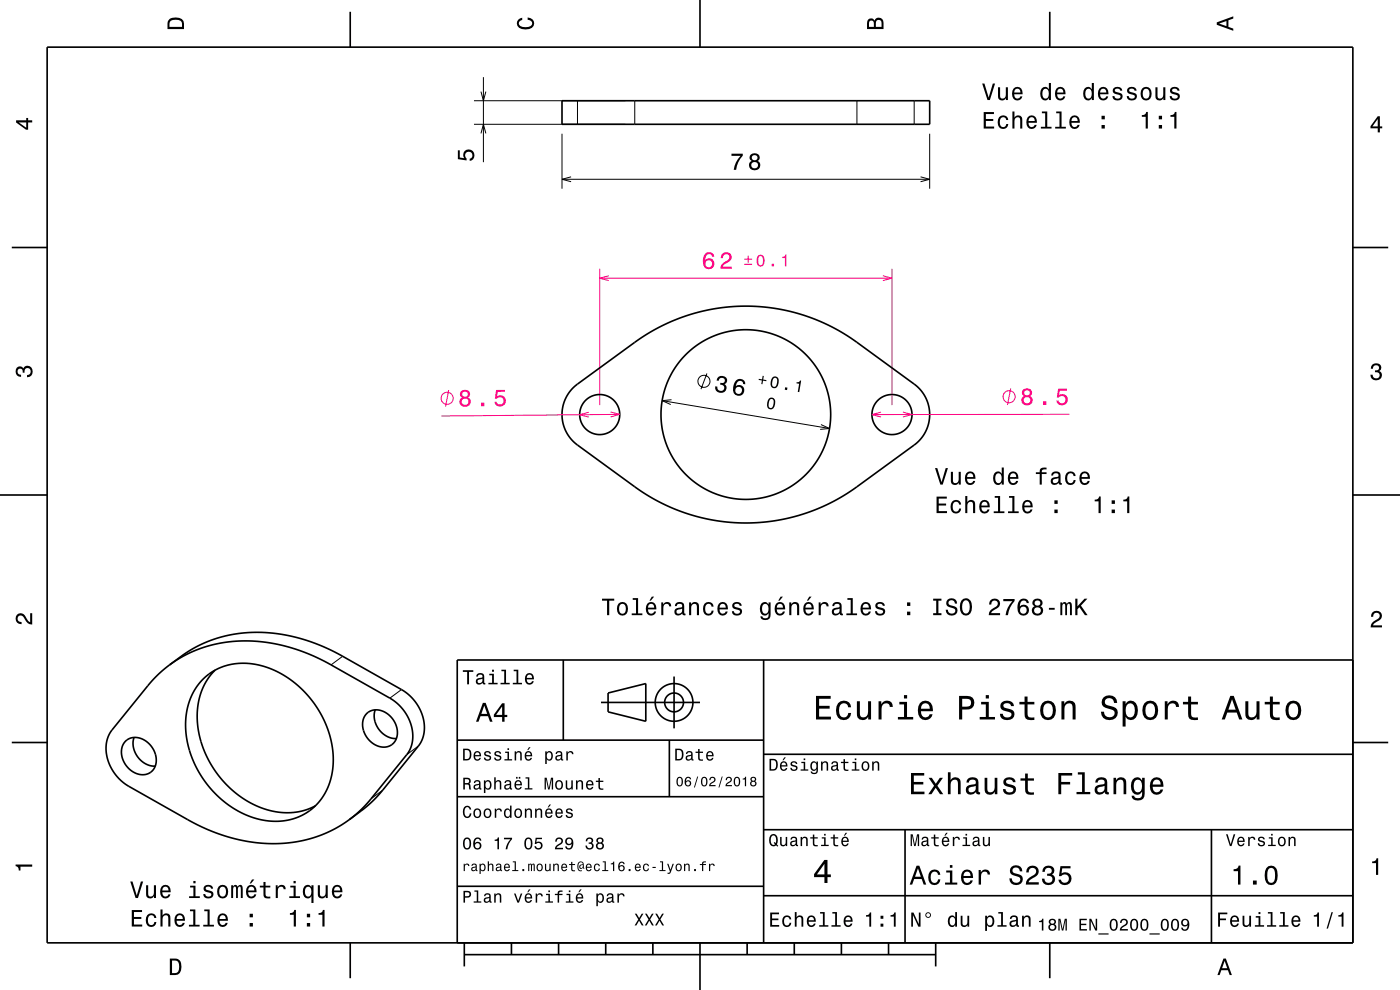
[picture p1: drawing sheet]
<svg xmlns="http://www.w3.org/2000/svg" width="297mm" height="210mm" viewBox="0 0 297 210" stroke-linecap="round" stroke-linejoin="round" font-family="sans-serif">
<path d="M127.2 57v28.9M189.2 57v28.9" fill="none" stroke="#ff0080" stroke-width=".21"/>
<g fill="none" stroke="#000" stroke-width=".21">
<path d="M100.6 26.4h32.1M100.6 21.4h32.1M119.2 28.4v11.6M122.5 21.4v5M134.7 21.4v5M181.8 21.4v5M193.9 21.4v5M197.2 28.4v11.6M150 79.2l-1.3 3.4M140.5 85l35.5 5.9M142.5 84.8l-2 .2 1.8 .8M174.2 90.1l1.8 .8-2 .2"/>
<path d="M72.7 139.2l-2.5 1.8M85.2 146.3l-2.5 1.8M88.8 158.3l-2.5 1.8M81.2 167.6l-2.5 1.8"/>
<circle cx="149.3" cy="80.9" r="1.28"/>
</g>
<g fill="none" stroke="#000" stroke-width=".35">
<path d="M10 10h277v190h-277zM74.3 2.5v7.5M148.5 0v10M222.7 2.5v7.5M119.2 21.4h78v5h-78zM2.5 52.5h7.5M287 52.5h7.5M121.6 82.3l13.8-10.2 2.5-1.6 3.1-1.7 3.9-1.6 4.3-1.2 4.2-.8 4.5-.3 4.3 .2 4.2 .7 4.3 1.1 4 1.6 3.1 1.6 2.8 1.7 13.4 9.7a8 8 0 0 1-.1 12.9l-13 9.5-2.8 1.7-2.9 1.5-4.2 1.7-4 1.2-4.2 .7-4.3 .2-4.5-.2-4.2-.7-4.3-1.1-4-1.6-2.6-1.4-2.8-1.6-13.6-9.9a8 8 0 0 1-.9-12.1zM0 105h10M287 105h10M119.5 140v17M162 140v60"/>
<path d="M287 140h-190v60M2.5 157.5h7.5M26.6 157.2a3.8 3.8 0 0 1 5.7 1.4 3.6 3.6 0 0 1-.9 5.5 4.6 4.6 0 0 1-5.6-4.4l.2-1.5zM28.4 156.4a4.8 4.8 0 0 0 4.5 6.1M36 141l3.1-2.3 2.2-1.3 2.3-1.1 2.5-.9 2.5-.7 3.1-.4 2.9-.2 3.3 .2 2.6 .4 3 .7 5.2 1.8 3.6 1.8 12.9 7.3a9.1 9.1 0 0 1 4.3 10.7l-.7 1.3-8.7 10.6-2.3 2.2-3.7 2.8M36 141l2.1-1.4 2.5-1.3 2.6-1 2.6-.7 2.8-.5 2.7-.1h2.8l2.8 .3 5 1.1 5.2 2 2.5 1.3 13.1 7.4a9 9 0 0 1 4.3 10.8l-.7 1.2-8.1 10-2.1 2.1-2 1.7M36 141l-2.2 1.8-1.8 1.8-8.2 10.2a8 8 0 0 0 1.1 10l1 1 1.2 .9 14.6 8.2 5.4 2.2 5 1.3 3.2 .4 3 .2 2.9-.2 2.7-.4 2.7-.7 2.7-1 2.4-1.3 2.4-1.5M43.1 144l2.4-1.8 2.6-1.1 2.9-.4 3.2 .2 3 .9 3 1.4 2.9 2.2 2.5 2.4 2 2.9 1.6 3.1 1.1 3.4 .4 3.3-.2 3.1-.7 2.9-1.5 2.7-1.9 2.2-2.3 1.6-2.7 .9-2.9 .3-3-.3-3-.9-2.7-1.4-2.8-2-2.4-2.5-2.2-3-1.6-3.1-.9-3.1-.5-3 .1-3.4 .7-2.9 1.3-2.6zM45.6 142.2l-1.6 2-1.3 2.5-.7 2.7-.2 2.9 .4 3 .8 3.2 1.3 2.9 1.9 2.9 2 2.3 2.6 2.2 2.7 1.7 2.7 1.1 2.9 .7 2.5 .1 2.9-.5 2.4-1M77.8 151.4a3.8 3.8 0 0 1 5.6 1.3 3.7 3.7 0 0 1-.8 5.5 4.5 4.5 0 0 1-5.6-3.6 3.4 3.4 0 0 1 .8-3.2zM79.6 150.6a4.8 4.8 0 0 0 4.5 6.1M97 157h65"/>
<path d="M127.5 149h21M129 147l8-2v8l-8-2zM142 157v12M143 143.5v11M287 157.5h7.5M97 169h65M162 176h125M162 160h125M192 176v24M257 176v24M97 188h65M162 190h125"/>
<path d="M74.3 200v7.5M98.5 202.5h100M98.5 200v5M108.5 200v2.5M118.5 200v2.5M128.5 200v2.5M138.5 200v2.5M148.5 200v10M158.5 200v2.5M168.5 200v2.5M178.5 200v2.5M188.5 200v2.5"/>
<path d="M198.5 200v5M222.7 200v7.5"/>
<circle cx="127.2" cy="87.9" r="4.3"/>
<circle cx="158.2" cy="87.9" r="18"/>
<circle cx="189.2" cy="87.9" r="4.2"/>
<circle cx="143" cy="149" r="2"/>
<circle cx="143" cy="149" r="4"/>
</g>
<g fill="#000">
<path d="M36 4a2.18 2.18 0 0 0-.5 2.2h3.5v-1.2a1.43 1.43 0 0 0-1.7-1.3zM36.3 4.4a2.15 2.15 0 0 1 2.2 .3l.1 1h-2.6v-1z" fill-rule="evenodd"/>
<path d="M109.9 4.2l.9-.4v.4a.7 .7 0 0 0-.7 .5 .7 .7 0 0 0 .3 .8 1.7 1.7 0 0 0 2.5-.5 .9 .9 0 0 0-1-.8v-.5a1.24 1.24 0 0 1 1.4 1.1 1.24 1.24 0 0 1-1 1.4 2.22 2.22 0 0 1-2.5-.7l-.2-.5z" fill-rule="evenodd"/>
<path d="M184.2 4.2l-.3 .7v1.3h3.5v-1.3a.98 .98 0 0 0-.7-1.1 .98 .98 0 0 0-1.2 .6 .84 .84 0 0 0-1.3-.2zM184.5 4.5a.54 .54 0 0 1 .6-.1 .54 .54 0 0 1 .3 .6v.7h-1zM185.9 4.4a.62 .62 0 0 1 .8-.1 .62 .62 0 0 1 .3 .6v.8h-1.2z" fill-rule="evenodd"/>
<path d="M258.1 4.7v.6l3.5 1.2v-.4l-1-.4v-1.4l1-.4v-.4zM258.6 5l1.6-.5v1z" fill-rule="evenodd"/>
<path d="M3.4 25.5v.5l2.1 1.5h.5v-1.5h.8v-.5h-.8v-.5h-.4v.5zM4 26h1.6v1.1z" fill-rule="evenodd"/>
<path d="M292.3 24.7l-1.6 2.1v.4h1.6v.9h.4v-.9h.5v-.4h-.5v-2.1zM292.3 25.2v1.6h-1.1z" fill-rule="evenodd"/>
<path d="M161 80.4l-.1 .2 .7 .1-.1 .8h.2l.2-.7 .7 .1v-.3l-.7-.1 .1-.7-.2-.1-.1 .8zM163.9 80.1a1.41 1.41 0 0 0 .2 2.3 1.42 1.42 0 0 0 1-2.1 .78 .78 0 0 0-1.2-.2zM164.1 80.3a.44 .44 0 0 1 .4-.2 .44 .44 0 0 1 .3 .3l.1 .4a1.12 1.12 0 0 1-.7 1.3l-.2-.1a1.61 1.61 0 0 1 .1-1.7zM166.6 82.2l-.1 .5 .5 .1 .1-.6zM169 81.1v.2l.5 .1-.3 1.7 .4 .1 .4-2.5h-.3a.55 .55 0 0 1-.7 .4z" fill-rule="evenodd"/>
<path d="M291.1 77.4a1.08 1.08 0 0 1 1.4-.2 1.08 1.08 0 0 1 .4 1.2l-.3 .3a1.06 1.06 0 0 1 .5 1.3 1.06 1.06 0 0 1-1.2 .7 1.1 1.1 0 0 1-1.2-1.2h.5a.71 .71 0 0 0 1 .8 .71 .71 0 0 0 .1-1.3h-.6v-.4a.61 .61 0 0 0 .8-.3 .61 .61 0 0 0-.2-.8 .61 .61 0 0 0-.9 .2l-.1 .5h-.5z" fill-rule="evenodd"/>
<path d="M3.6 78a.86 .86 0 0 1 1.4 .2 1.06 1.06 0 0 1 1.2-.6 1.06 1.06 0 0 1 .7 1.2 1.1 1.1 0 0 1-1.2 1.2v-.4a.71 .71 0 0 0 .8-1 .71 .71 0 0 0-1.3-.1v.6h-.4a.61 .61 0 0 0-.3-.8 .61 .61 0 0 0-.8 .2 .61 .61 0 0 0 .2 .8l.6 .2v.4a1.15 1.15 0 0 1-1.2-.6 1.15 1.15 0 0 1 .3-1.3z" fill-rule="evenodd"/>
<path d="M152.5 79.9l-.5 .8 .5 .1a.62 .62 0 0 1 .4-.7 .62 .62 0 0 1 .8 .4 .62 .62 0 0 1-.4 .7h-.5v.4a.72 .72 0 0 1 .8 .6 .72 .72 0 0 1-.6 .8 .72 .72 0 0 1-.8-.6v-.4l-.5-.1a1.18 1.18 0 0 0 1.3 1.5 1.18 1.18 0 0 0 .9-1.7l-.2-.2a.9 .9 0 0 0 .5-1.1 .9 .9 0 0 0-.9-.7zM156.1 80.7l-.3 .6a1.75 1.75 0 0 0 .7 2.7 1.15 1.15 0 0 0 1.4-1.4 1.15 1.15 0 0 0-1.8-.7 1.02 1.02 0 0 1 1-1.1 .58 .58 0 0 1 .5 .6l.5 .1a1.14 1.14 0 0 0-.7-1 1.14 1.14 0 0 0-1.3 .2zM155.9 82.8a.75 .75 0 0 1 1.5 0 .75 .75 0 0 1-1.5 0z" fill-rule="evenodd"/>
<path d="M163.1 84.6a1.41 1.41 0 0 0 .3 2.2 1.43 1.43 0 0 0 1-2 .78 .78 0 0 0-1.3-.2zM163.3 84.8a.44 .44 0 0 1 .5-.2 .44 .44 0 0 1 .3 .3v.3a1.13 1.13 0 0 1-.7 1.4l-.2-.1a1.61 1.61 0 0 1 .1-1.7z" fill-rule="evenodd"/>
<path d="M3.6 130.4a1.22 1.22 0 0 1 2 .7l.4 .6 .4 .3v-1.9h.4v2.4a1.8 1.8 0 0 1-1.7-1.4 .71 .71 0 0 0-.9-.5 .71 .71 0 0 0-.5 .8 .71 .71 0 0 0 .9 .5v.5a1.18 1.18 0 0 1-1.2-.7 1.18 1.18 0 0 1 .2-1.3z" fill-rule="evenodd"/>
<path d="M291.2 129.9a1.18 1.18 0 0 1 1.9 .3 1.18 1.18 0 0 1-1 1.7l-.5 .3-.3 .5h1.9v.4h-2.4a1.8 1.8 0 0 1 1.4-1.8 .71 .71 0 0 0 .5-.8 .71 .71 0 0 0-.9-.5 .71 .71 0 0 0-.5 .8h-.4z" fill-rule="evenodd"/>
<path d="M98.2 158.8v2.5h.9a1.37 1.37 0 0 0 .7-2.2 1.56 1.56 0 0 0-1.6-.3zM98.6 159.1a.98 .98 0 0 1 1.1 .7 .98 .98 0 0 1-.6 1.2h-.5zM100.7 159.6a1.04 1.04 0 0 0-.2 1.2 1.04 1.04 0 0 0 1 .5l.5-.5h-.3l-.4 .3a.54 .54 0 0 1-.5-.7h1.3a.83 .83 0 0 0-.4-.9 .83 .83 0 0 0-1 .1zM100.9 159.7l.2-.1a.47 .47 0 0 1 .5 .1 .47 .47 0 0 1 .1 .5h-.9zM102.9 159.5l-.2 .1a.69 .69 0 0 0 .9 .9l.2 .1a.43 .43 0 0 1-.4 .5 .43 .43 0 0 1-.4-.4h-.3a.74 .74 0 0 0 .9 .7 .74 .74 0 0 0 .5-1l-1-.4a.38 .38 0 0 1 .3-.5 .38 .38 0 0 1 .4 .4h.3a.78 .78 0 0 0-1.2-.4zM105.1 159.5l-.2 .1a.69 .69 0 0 0 .9 .9l.2 .1a.43 .43 0 0 1-.4 .5 .43 .43 0 0 1-.5-.4h-.3a.74 .74 0 0 0 .9 .7 .74 .74 0 0 0 .5-1l-.9-.4a.38 .38 0 0 1 .3-.5 .38 .38 0 0 1 .4 .4h.3a.77 .77 0 0 0-1.2-.4zM107.2 159.4v.3h.5v1.3h-.7v.3h1.6v-.3h-.6v-1.6zM107.7 158.7v.4h.3v-.4zM109.2 159.4v1.9h.3v-1.1a.45 .45 0 0 1 .4-.6 .45 .45 0 0 1 .5 .5v1.2h.3v-1.3a.63 .63 0 0 0-.5-.7 .63 .63 0 0 0-.7 .4v-.3zM112.2 158.5l-.4 .6h.3l.5-.6zM111.5 159.6a1.04 1.04 0 0 0-.2 1.2 1.04 1.04 0 0 0 1.1 .5l.5-.5h-.3l-.5 .3a.54 .54 0 0 1-.5-.7h1.3a.83 .83 0 0 0-.4-.9 .83 .83 0 0 0-1 .1zM111.8 159.7l.1-.1a.48 .48 0 0 1 .5 .1 .48 .48 0 0 1 .2 .5h-1zM115.7 159.4v2.7h.3v-1.1a.66 .66 0 0 0 .7 .4 .66 .66 0 0 0 .5-.6 .91 .91 0 0 0 0-1.1 .91 .91 0 0 0-1-.3l-.2 .3v-.3zM116.1 159.8a.45 .45 0 0 1 .5-.2 .45 .45 0 0 1 .3 .4 .65 .65 0 0 1 .1 .8 .65 .65 0 0 1-.7 .2 .98 .98 0 0 1-.2-1.2zM118.1 159.5l-.2 .4h.3a.39 .39 0 0 1 .4-.3 .39 .39 0 0 1 .3 .5h-.1a.65 .65 0 0 0-1 .4 .65 .65 0 0 0 .6 .9l.6-.3 .1 .2h.4v-.2l-.2-.1v-1.1a.72 .72 0 0 0-.5-.6 .72 .72 0 0 0-.7 .2zM118.2 160.6l.8-.3a.55 .55 0 0 1-.2 .7 .55 .55 0 0 1-.6 0zM120.1 159.4v1.9h.4v-1.1a.47 .47 0 0 1 .2-.6 .47 .47 0 0 1 .6 .2v.2h.4a.64 .64 0 0 0-.5-.7 .64 .64 0 0 0-.8 .4v-.3z" fill-rule="evenodd"/>
<path d="M98.2 142.2v.3h.9v2.7h.4v-2.7h.9v-.3zM101.3 143l-.3 .5h.4a.47 .47 0 0 1 .5-.4 .47 .47 0 0 1 .4 .6l-.2 .1a.84 .84 0 0 0-1 .2 .84 .84 0 0 0 0 1.1 .9 .9 0 0 0 1.3-.2l.1 .2 .5 .1v-.3l-.3-.1v-1.3a.87 .87 0 0 0-1.4-.5zM101.4 144.3l.9-.3a.66 .66 0 0 1-.1 .7 .66 .66 0 0 1-.8 .1zM103.8 142.9v.3h.6v1.6h-.8v.4h2v-.4h-.8v-1.9zM104.4 142.1v.4h.4v-.4zM106.4 142.1v.3h.6v2.4h-.8v.4h1.9v-.4h-.7v-2.7zM109 142.1v.3h.6v2.4h-.8v.4h1.9v-.4h-.7v-2.7zM111.6 143.1a1.32 1.32 0 0 0 .7 2.1 .9 .9 0 0 0 .9-.7h-.3l-.2 .3-.4 .1a.65 .65 0 0 1-.6-.8h1.6a1 1 0 0 0-.4-1.2 1 1 0 0 0-1.3 .2zM111.9 143.3a.57 .57 0 0 1 .7-.1 .57 .57 0 0 1 .3 .6h-1.2z" fill-rule="evenodd"/>
<path d="M102.4 149.1l-1.4 4h.5l.4-1.2h1.6l.4 1.2h.6l-1.5-4zM102.7 149.7l.7 1.7h-1.3zM106.5 149.2l-1.7 2.4v.5h1.7v1h.5v-1h.6v-.5h-.6v-2.4zM106.5 149.9v1.7h-1.3z" fill-rule="evenodd"/>
<path d="M143.2 158.8v2.5h.9a1.37 1.37 0 0 0 .7-2.2 1.56 1.56 0 0 0-1.6-.3zM143.6 159.1a.98 .98 0 0 1 1.1 .7 .98 .98 0 0 1-.6 1.2h-.5zM145.7 159.5l-.2 .4h.3a.39 .39 0 0 1 .5-.3 .39 .39 0 0 1 .3 .5h-.2a.65 .65 0 0 0-.9 .4 .65 .65 0 0 0 .5 .9l.7-.3v.2h.4v-.2l-.1-.1-.1-1.1a.73 .73 0 0 0-.4-.6 .73 .73 0 0 0-.8 .2zM145.8 160.6l.8-.3a.55 .55 0 0 1-.1 .7 .55 .55 0 0 1-.7 0zM148.1 158.9v.5h-.5v.3h.5v1.3a.75 .75 0 0 0 1 .4v-.3a.48 .48 0 0 1-.7-.3v-1.1h.7v-.3h-.7v-.5zM150 159.6a1.04 1.04 0 0 0-.2 1.2 1.04 1.04 0 0 0 1.1 .5l.5-.5h-.4l-.4 .3a.54 .54 0 0 1-.5-.7h1.3a.83 .83 0 0 0-.4-.9 .83 .83 0 0 0-1 .1zM150.3 159.7l.1-.1a.48 .48 0 0 1 .5 .1 .48 .48 0 0 1 .2 .5h-1z" fill-rule="evenodd"/>
<path d="M173.1 147.6v5h3.2v-.6h-2.5v-1.7h2.2v-.6h-2.2v-1.5h2.4v-.6zM177.8 149.2a2.59 2.59 0 0 0 .5 3.4 1.58 1.58 0 0 0 2.3-1.4h-.6a.95 .95 0 0 1-.9 1 .95 .95 0 0 1-1-.9 1.59 1.59 0 0 1 .9-2.1 .85 .85 0 0 1 .9 .8h.7a1.56 1.56 0 0 0-1.1-1.3 1.56 1.56 0 0 0-1.7 .5zM181.8 148.8v2.5a1.27 1.27 0 0 0 .9 1.4 1.27 1.27 0 0 0 1.5-.7v.6h.6v-3.8h-.6v2.2a.92 .92 0 0 1-.6 1.1 .92 .92 0 0 1-1.2-.4v-2.9zM186.4 148.8v3.8h.6v-2.2a.95 .95 0 0 1 .5-1.1 .95 .95 0 0 1 1.2 .3l.1 .4h.6a1.28 1.28 0 0 0-1-1.4 1.28 1.28 0 0 0-1.4 .8v-.6zM190.8 148.9v.5h1v2.7h-1.3v.5h3.2v-.5h-1.3v-3.2zM191.8 147.4v.8h.6v-.8zM195.1 149.2a2.62 2.62 0 0 0 .5 3.4 1.57 1.57 0 0 0 2.2-1.1h-.6l-.3 .5-.5 .2a1.08 1.08 0 0 1-1-1.3h2.5a1.66 1.66 0 0 0-.7-2 1.66 1.66 0 0 0-2.1 .3zM195.6 149.5a.94 .94 0 0 1 1.2-.2 .94 .94 0 0 1 .5 1h-1.9zM203.5 147.6v5h.6v-2.1h.8a1.47 1.47 0 0 0 1.8-1.2 1.47 1.47 0 0 0-1.5-1.7zM204.1 148.2a1.6 1.6 0 0 1 1.8 .5 .86 .86 0 0 1 0 .9 .86 .86 0 0 1-.9 .3h-.9zM208.1 148.9v.5h1v2.7h-1.3v.5h3.3v-.5h-1.3v-3.2zM209.1 147.4v.8h.7v-.8zM212.6 148.9a1.08 1.08 0 0 0-.3 1.2 1.08 1.08 0 0 0 1 .7l1.1 .4a.57 .57 0 0 1 .2 .6 .57 .57 0 0 1-.5 .4 .96 .96 0 0 1-1.4-.8h-.6a1.6 1.6 0 0 0 1.3 1.4 1.6 1.6 0 0 0 1.7-.8 1.13 1.13 0 0 0-1-1.6l-1.1-.3-.2-.4a.87 .87 0 0 1 .9-.5 .87 .87 0 0 1 .8 .6h.6a1.41 1.41 0 0 0-2.1-1.1zM217.4 147.8v1.1h-1.1v.5h1.1v2.6l.2 .4 .4 .3h1.4v-.5a.97 .97 0 0 1-1.4-.5v-2.3h1.4v-.5h-1.4v-1.1zM221.1 149.2a2.56 2.56 0 0 0 .5 3.4 1.72 1.72 0 0 0 1.8-.2 1.72 1.72 0 0 0 .6-1.7 1.7 1.7 0 0 0-.9-1.9 1.7 1.7 0 0 0-2 .4zM221.6 149.6a.96 .96 0 0 1 1-.4 .96 .96 0 0 1 .7 .8 1.59 1.59 0 0 1-1 2.2 1.19 1.19 0 0 1-1-1.5zM225.2 148.8v3.8h.6v-2.2a.97 .97 0 0 1 .5-1.1 .97 .97 0 0 1 1.1 .2l.1 .7v2.4h.7v-2.5a1.27 1.27 0 0 0-.9-1.4 1.27 1.27 0 0 0-1.5 .6v-.5zM234.1 147.9a1.38 1.38 0 0 0-.3 1.5 1.38 1.38 0 0 0 1.3 .9 1.25 1.25 0 0 1 1.4 .9 1.15 1.15 0 0 1-1.3 .9 1.15 1.15 0 0 1-1-1.1h-.7a1.8 1.8 0 0 0 1.7 1.8 1.8 1.8 0 0 0 1.9-1.6 1.46 1.46 0 0 0-1.5-1.4l-.6-.2a.83 .83 0 0 1-.5-1.1 .83 .83 0 0 1 1.2-.3l.5 .5 .1 .4h.7a1.67 1.67 0 0 0-1-1.6 1.67 1.67 0 0 0-1.9 .4zM238.2 148.8v5.3h.6v-2.1a1.32 1.32 0 0 0 1.4 .7 1.32 1.32 0 0 0 1.1-1.1 2.43 2.43 0 0 0-.8-2.8 1.21 1.21 0 0 0-1.7 .5v-.5zM239.1 149.6a.9 .9 0 0 1 .9-.4 .9 .9 0 0 1 .7 .8 1.61 1.61 0 0 1-.9 2.2 1.18 1.18 0 0 1-1-1.5zM242.8 149.2a2.56 2.56 0 0 0 .5 3.4 1.72 1.72 0 0 0 1.8-.2 1.72 1.72 0 0 0 .6-1.7 1.7 1.7 0 0 0-.9-1.9 1.7 1.7 0 0 0-2 .4zM243.3 149.6a.96 .96 0 0 1 1-.4 .96 .96 0 0 1 .7 .8 1.59 1.59 0 0 1-1 2.2 1.19 1.19 0 0 1-1-1.5zM247.1 148.8v3.8h.6v-2.2a.95 .95 0 0 1 .5-1.1 .95 .95 0 0 1 1.2 .3l.1 .4h.6a1.28 1.28 0 0 0-1-1.4 1.28 1.28 0 0 0-1.4 .8v-.6zM252 147.8v1.1h-1v.5h1l.1 2.6 .2 .4 .4 .3h1.4v-.5a.97 .97 0 0 1-1.4-.5v-2.3h1.4v-.5h-1.4v-1.1zM261 147.6l-1.8 5h.6l.6-1.4h2l.5 1.4h.7l-1.9-5zM261.4 148.3l.7 2.2h-1.5zM264.2 148.8v2.5a1.27 1.27 0 0 0 .9 1.4 1.27 1.27 0 0 0 1.5-.7v.6h.6v-3.8h-.6v2.2a.92 .92 0 0 1-.6 1.1 .92 .92 0 0 1-1.1-.4l-.1-2.9zM269.4 147.8v1.1h-1.1v.5h1.1v2.6l.2 .4 .4 .3 .7 .1 .8-.1v-.5a.97 .97 0 0 1-1.4-.5l-.1-2.3h1.5v-.5h-1.5v-1.1zM273.1 149.2a2.56 2.56 0 0 0 .6 3.4 1.72 1.72 0 0 0 1.8-.2 1.72 1.72 0 0 0 .6-1.7 1.7 1.7 0 0 0-.9-1.9 1.7 1.7 0 0 0-2.1 .4zM273.6 149.6a.96 .96 0 0 1 1-.4 .96 .96 0 0 1 .7 .8 1.59 1.59 0 0 1-.9 2.2 1.19 1.19 0 0 1-1.1-1.5z" fill-rule="evenodd"/>
<path d="M98.4 178a1.44 1.44 0 0 0 .7 2.2 1.45 1.45 0 0 0 .6-2.2 .79 .79 0 0 0-1.3 0zM98.8 178h.5a1.69 1.69 0 0 1 0 1.9h-.5a1.71 1.71 0 0 1 0-1.9zM100.8 177.8a1.72 1.72 0 0 0 .1 2.3 .83 .83 0 0 0 1.1-.2 .83 .83 0 0 0-.1-1.1 .83 .83 0 0 0-1.2 0 .74 .74 0 0 1 .6-.9l.3 .1 .2 .3h.3a.8 .8 0 0 0-.5-.6 .8 .8 0 0 0-.8 .1zM100.7 179.4a.55 .55 0 0 1 1.1 0 .55 .55 0 0 1-1.1 0zM104.9 178.1v.3h.6v1.8h.4v-2.6h-.3a.55 .55 0 0 1-.7 .5zM106.9 177.7v.3h1.4a3.7 3.7 0 0 0-1 2.2h.3a3.8 3.8 0 0 1 1-2.2v-.3zM111.4 178a1.44 1.44 0 0 0 .7 2.2 1.45 1.45 0 0 0 .6-2.2 .79 .79 0 0 0-1.3 0zM111.9 178h.4a1.71 1.71 0 0 1 0 1.9h-.4a1.69 1.69 0 0 1 0-1.9zM113.6 177.7l-.2 1.3h.3a.57 .57 0 0 1 .9-.1 .57 .57 0 0 1 0 .9 .57 .57 0 0 1-.9-.3h-.3a.86 .86 0 0 0 1 .7 .86 .86 0 0 0 .6-1.1 .86 .86 0 0 0-1.2-.4l.1-.7h1.1v-.3zM118 177.9l-.2 .6h.3a.5 .5 0 0 1 .4-.6 .5 .5 0 0 1 .6 .4 .5 .5 0 0 1-.4 .6l-.2 .1a1.17 1.17 0 0 0-.8 1.2h1.7v-.4h-1.3l.6-.5a.83 .83 0 0 0 .7-1.2 .83 .83 0 0 0-1.4-.2zM120.1 177.9a.82 .82 0 0 0 0 1.2 .82 .82 0 0 0 1.2-.1 .73 .73 0 0 1-.6 .9l-.3-.1-.2-.3h-.3a.88 .88 0 0 0 1.1 .7 .88 .88 0 0 0 .6-1.1 1.01 1.01 0 0 0-.2-1.2 1.01 1.01 0 0 0-1.3 0zM120.2 178.5a.55 .55 0 0 1 1.1 0 .55 .55 0 0 1-1.1 0zM124.5 177.8l-.2 .7h.3a.44 .44 0 0 1 .2-.6 .44 .44 0 0 1 .6 .2 .44 .44 0 0 1-.2 .6h-.3v.3a.52 .52 0 0 1 .7 .3 .52 .52 0 0 1-.4 .7 .52 .52 0 0 1-.6-.4l-.1-.2h-.3a.84 .84 0 0 0 1.1 .8 .84 .84 0 0 0 .4-1.3l-.2-.1a.72 .72 0 0 0 .1-1.1 .72 .72 0 0 0-1.1 .1zM126.7 177.8l-.1 .2a.57 .57 0 0 0 .2 .8 .78 .78 0 0 0-.1 1.2 .78 .78 0 0 0 1.2 0 .78 .78 0 0 0-.2-1.2 .68 .68 0 0 0 .2-1 .68 .68 0 0 0-.9-.1zM126.8 179.5a.51 .51 0 0 1 1 0 .51 .51 0 0 1-1 0zM126.8 178.3a.45 .45 0 0 1 .9 0 .45 .45 0 0 1-.9 0z" fill-rule="evenodd"/>
<path d="M98.3 165v2.5h.3v-1.1l.8 .1 .2 1h.4l-.2-1.1-.3-.1a.69 .69 0 0 0 .3-.9 .69 .69 0 0 0-.7-.4zM98.6 165.3h.4a.43 .43 0 0 1 .5 .4 .43 .43 0 0 1-.5 .4h-.4zM100.7 165.6l-.2 .5h.3a.39 .39 0 0 1 .5-.4 .39 .39 0 0 1 .3 .6h-.2a.65 .65 0 0 0-.9 .4 .65 .65 0 0 0 .5 .8l.7-.3v.2l.4 .1v-.3h-.1l-.1-1.1a.73 .73 0 0 0-.4-.6 .73 .73 0 0 0-.8 .1zM100.8 166.7l.8-.2a.55 .55 0 0 1-.1 .6 .55 .55 0 0 1-.7 .1zM102.7 165.5v2.7h.3v-1a.66 .66 0 0 0 .7 .3 .66 .66 0 0 0 .5-.6 .91 .91 0 0 0 0-1 .91 .91 0 0 0-1-.3l-.2 .2v-.3zM103.1 165.9a.45 .45 0 0 1 .5-.1 .45 .45 0 0 1 .3 .4l.1 .3a.6 .6 0 0 1-.5 .8 .85 .85 0 0 1-.4-1.4zM104.8 164.9v2.6h.4v-1.1a.45 .45 0 0 1 .3-.7 .45 .45 0 0 1 .5 .6v1.2h.3v-1.3a.63 .63 0 0 0-.4-.7 .63 .63 0 0 0-.7 .3v-.9zM107.2 165.6l-.2 .5h.3a.39 .39 0 0 1 .5-.4 .39 .39 0 0 1 .3 .6h-.2a.65 .65 0 0 0-.9 .4 .65 .65 0 0 0 .5 .8l.7-.3v.2l.4 .1v-.3h-.1l-.1-1.1a.73 .73 0 0 0-.4-.6 .73 .73 0 0 0-.8 .1zM107.3 166.7l.8-.2a.55 .55 0 0 1-.1 .6 .55 .55 0 0 1-.7 .1zM109.5 164.8v.4h.3v-.4zM110.1 164.8v.4h.3v-.4zM109.3 165.7a1.04 1.04 0 0 0-.1 1.2 1.04 1.04 0 0 0 1 .6l.5-.6h-.3l-.4 .4a.54 .54 0 0 1-.5-.7h1.2a.83 .83 0 0 0-.3-1 .83 .83 0 0 0-1.1 .1zM109.6 165.9l.1-.1a.47 .47 0 0 1 .5 .1 .47 .47 0 0 1 .2 .4h-.9zM111.5 164.9v.2h.5v2.1h-.7v.3h1.6v-.3h-.6v-2.3zM115.5 165v2.5h.3v-2.3l.5 2.3h.3l.5-2.3v2.3h.2v-2.5h-.4l-.5 2.2-.4-2.2zM118 165.7a1.04 1.04 0 0 0-.2 1.3 1.04 1.04 0 0 0 1.1 .5 1.04 1.04 0 0 0 .5-1.3 1.04 1.04 0 0 0-1.2-.7zM118.2 165.9a.48 .48 0 0 1 .5-.1 .48 .48 0 0 1 .4 .4 .66 .66 0 0 1 0 .7 .66 .66 0 0 1-.7 .3 .98 .98 0 0 1-.2-1.3zM120 165.5v1.3a.63 .63 0 0 0 .5 .7 .63 .63 0 0 0 .7-.3v.3h.3v-2h-.3v1.2a.46 .46 0 0 1-.3 .5 .46 .46 0 0 1-.6-.2v-1.5zM122.2 165.5v2h.3v-1.1a.45 .45 0 0 1 .4-.7 .45 .45 0 0 1 .5 .6v1.2h.3v-1.3a.63 .63 0 0 0-.4-.7 .63 .63 0 0 0-.8 .3v-.3zM124.5 165.7a1.04 1.04 0 0 0-.2 1.2 1.04 1.04 0 0 0 1.1 .6l.5-.6h-.3l-.5 .4a.54 .54 0 0 1-.5-.7h1.3a.83 .83 0 0 0-.3-1 .83 .83 0 0 0-1.1 .1zM124.8 165.9l.1-.1a.47 .47 0 0 1 .5 .1 .47 .47 0 0 1 .2 .4h-1zM127 165v.6h-.6v.3h.6v1.3a.75 .75 0 0 0 1 .3v-.3a.48 .48 0 0 1-.7-.2v-1.1h.7v-.3h-.7v-.6z" fill-rule="evenodd"/>
<path d="M98.4 171.2a1.45 1.45 0 0 0 .7 2.3 .94 .94 0 0 0 .9-1h-.3a.59 .59 0 0 1-.8 .7 1.31 1.31 0 0 1 .2-2l.3 .1 .2 .4h.4a.85 .85 0 0 0-.6-.8 .85 .85 0 0 0-1 .3zM100.6 171.7a1.04 1.04 0 0 0-.1 1.3 1.04 1.04 0 0 0 1.1 .5 1.04 1.04 0 0 0 .5-1.3 1.04 1.04 0 0 0-1.2-.7zM100.9 171.9a.48 .48 0 0 1 .5-.1 .48 .48 0 0 1 .3 .4 .66 .66 0 0 1 0 .7 .66 .66 0 0 1-.7 .3 .98 .98 0 0 1-.1-1.3zM102.8 171.7a1.04 1.04 0 0 0-.2 1.3 1.04 1.04 0 0 0 1.2 .5 1.04 1.04 0 0 0 .5-1.3 1.04 1.04 0 0 0-1.2-.7zM103 171.9a.48 .48 0 0 1 .5-.1 .48 .48 0 0 1 .4 .4 .66 .66 0 0 1 0 .7 .66 .66 0 0 1-.7 .3 .97 .97 0 0 1-.2-1.3zM105 171.5v2h.3v-1.1a.47 .47 0 0 1 .2-.6 .47 .47 0 0 1 .6 .2l.1 .1h.3a.64 .64 0 0 0-.5-.6 .64 .64 0 0 0-.7 .4v-.4zM107.1 171.7a1.06 1.06 0 0 0-.2 1.2 1.06 1.06 0 0 0 .9 .6l.4-.3v.3h.3v-2.6h-.3v.9a.63 .63 0 0 0-1.1-.1zM107.4 171.9a.44 .44 0 0 1 .4-.1 .44 .44 0 0 1 .4 .4 .65 .65 0 0 1 0 .7 .65 .65 0 0 1-.7 .3l-.2-.4zM109.3 171.7a1.04 1.04 0 0 0-.1 1.3 1.04 1.04 0 0 0 1.1 .5 1.04 1.04 0 0 0 .5-1.3 1.04 1.04 0 0 0-1.2-.7zM109.5 171.9a.48 .48 0 0 1 .6-.1 .48 .48 0 0 1 .3 .4 .66 .66 0 0 1 0 .7 .66 .66 0 0 1-.7 .3 .98 .98 0 0 1-.2-1.3zM111.4 171.5v2h.3v-1.1a.45 .45 0 0 1 .3-.7 .45 .45 0 0 1 .5 .6v1.2h.4v-1.3a.63 .63 0 0 0-.5-.7 .63 .63 0 0 0-.7 .3v-.3zM113.5 171.5v2h.3v-1.1a.45 .45 0 0 1 .3-.6 .45 .45 0 0 1 .6 .2v1.5h.3v-1.3a.63 .63 0 0 0-.4-.7 .63 .63 0 0 0-.8 .3v-.3zM116.5 170.7l-.3 .6h.2l.5-.6zM115.9 171.7a1.04 1.04 0 0 0-.2 1.2 1.04 1.04 0 0 0 1 .6l.5-.6h-.3l-.4 .4a.54 .54 0 0 1-.5-.7h1.2a.83 .83 0 0 0-.3-1 .83 .83 0 0 0-1 .1zM116.1 171.9l.2-.1a.47 .47 0 0 1 .4 .1 .47 .47 0 0 1 .2 .4h-.9zM118 171.7a1.04 1.04 0 0 0-.2 1.2 1.04 1.04 0 0 0 1.1 .6l.5-.6h-.3l-.5 .4a.53 .53 0 0 1-.5-.7h1.3a.83 .83 0 0 0-.3-1 .83 .83 0 0 0-1.1 .1zM118.3 171.9l.1-.1a.47 .47 0 0 1 .5 .1 .47 .47 0 0 1 .2 .4h-1zM120.2 171.6l-.1 .2a.69 .69 0 0 0 .8 .9l.3 .1a.43 .43 0 0 1-.4 .5 .43 .43 0 0 1-.5-.4h-.3a.74 .74 0 0 0 .9 .7 .74 .74 0 0 0 .5-1.1l-1-.3a.38 .38 0 0 1 .3-.5 .38 .38 0 0 1 .5 .3h.3a.77 .77 0 0 0-1.3-.4z" fill-rule="evenodd"/>
<path d="M143.7 165a1.16 1.16 0 0 0 .5 1.8 1.16 1.16 0 0 0 .5-1.8 .63 .63 0 0 0-1 0zM144 165.1l.2-.1a.98 .98 0 0 1 0 1.6l-.2-.1-.2-.3v-.7zM145.5 164.9a1.37 1.37 0 0 0 .1 1.9 .66 .66 0 0 0 .9-.2 .66 .66 0 0 0-.1-.9 .66 .66 0 0 0-.9 0 .59 .59 0 0 1 .5-.7l.4 .3h.2a.64 .64 0 0 0-.4-.5 .64 .64 0 0 0-.7 .1zM145.5 166.2a.45 .45 0 0 1 .9 0 .45 .45 0 0 1-.9 0zM147.9 164.7l-.7 2.3h.2l.7-2.3zM148.9 165a1.15 1.15 0 0 0 .5 1.8 1.16 1.16 0 0 0 .5-1.8 .63 .63 0 0 0-1 0zM149.2 165.1l.2-.1a.98 .98 0 0 1 0 1.6l-.2-.1-.2-.3v-.7zM150.7 164.9l-.2 .6h.2a.4 .4 0 0 1 .3-.5 .4 .4 0 0 1 .5 .3 .4 .4 0 0 1-.3 .5l-.1 .1a.95 .95 0 0 0-.7 .9h1.4v-.3h-1.1l.5-.4a.67 .67 0 0 0 .5-1 .67 .67 0 0 0-1-.2zM153.1 164.7l-.7 2.3h.2l.7-2.3zM154.1 164.9l-.2 .6h.3a.4 .4 0 0 1 .3-.5 .4 .4 0 0 1 .5 .3 .4 .4 0 0 1-.3 .5l-.2 .1a.93 .93 0 0 0-.6 .9h1.4v-.3h-1.1l.5-.4a.67 .67 0 0 0 .5-1 .67 .67 0 0 0-1.1-.2zM155.8 165a1.15 1.15 0 0 0 .5 1.8 1.16 1.16 0 0 0 .5-1.8 .63 .63 0 0 0-1 0zM156.1 165.1l.2-.1a.98 .98 0 0 1 0 1.6l-.2-.1-.2-.3v-.7zM157.6 165.1v.3h.4v1.4h.3v-2zM159.4 164.9l-.2 .5 .2 .3a.62 .62 0 0 0-.1 .9 .62 .62 0 0 0 1 0 .62 .62 0 0 0-.1-.9 .57 .57 0 0 0 0-.9 .57 .57 0 0 0-.8 .1zM159.4 166.2a.41 .41 0 0 1 .8 0 .41 .41 0 0 1-.8 0zM159.5 165.3a.34 .34 0 0 1 .6 0 .34 .34 0 0 1-.6 0z" fill-rule="evenodd"/>
<path d="M163.2 161v2.5h.9a1.37 1.37 0 0 0 .7-2.2 1.58 1.58 0 0 0-1.6-.3zM163.6 161.3a.98 .98 0 0 1 1.1 .7 .98 .98 0 0 1-.6 1.2h-.5zM166.4 160.7l-.4 .6h.2l.5-.6zM165.7 161.7a1.04 1.04 0 0 0-.2 1.2 1.04 1.04 0 0 0 1 .6l.5-.6h-.3l-.4 .4a.54 .54 0 0 1-.5-.7h1.3a.83 .83 0 0 0-.4-1 .83 .83 0 0 0-1 .1zM165.9 161.9l.2-.1a.48 .48 0 0 1 .5 .1 .48 .48 0 0 1 .1 .4h-.9zM167.9 161.6l-.2 .2a.68 .68 0 0 0 .9 .9l.2 .1a.43 .43 0 0 1-.4 .5 .43 .43 0 0 1-.4-.4h-.3a.74 .74 0 0 0 .9 .7 .74 .74 0 0 0 .5-1.1l-1-.3a.38 .38 0 0 1 .3-.5 .38 .38 0 0 1 .4 .4l.3-.1a.78 .78 0 0 0-1.2-.4zM170 161.6v.3h.5v1.3h-.7v.3h1.7v-.3h-.7v-1.6zM170.5 160.9v.3h.3v-.3zM172.1 161.7a1.06 1.06 0 0 0-.2 1.2 1.06 1.06 0 0 0 .9 .6l.4-.3a.52 .52 0 0 1-.2 .7 .52 .52 0 0 1-.7-.3h-.3a.78 .78 0 0 0 .9 .6 .78 .78 0 0 0 .6-.8v-1.9h-.3v.4l-.2-.3a.64 .64 0 0 0-.9 .1zM172.4 161.9a.45 .45 0 0 1 .4-.1 .45 .45 0 0 1 .4 .4 .65 .65 0 0 1 0 .7 .65 .65 0 0 1-.7 .3l-.2-.4zM174.2 161.5v2h.3v-1.1a.45 .45 0 0 1 .3-.6 .45 .45 0 0 1 .5 .2l.1 1.5h.3v-1.3a.63 .63 0 0 0-.5-.7 .63 .63 0 0 0-.7 .3v-.3zM176.6 161.6l-.2 .5h.3a.39 .39 0 0 1 .4-.4 .39 .39 0 0 1 .3 .6h-.1a.65 .65 0 0 0-1 .4 .65 .65 0 0 0 .6 .8l.6-.3 .1 .2 .4 .1-.2-.4v-1a.73 .73 0 0 0-1.2-.5zM176.7 162.7l.8-.2a.55 .55 0 0 1-.2 .6 .55 .55 0 0 1-.6 .1zM178.9 161v.6h-.5v.3h.5l.1 1.3a.75 .75 0 0 0 1 .3v-.3a.48 .48 0 0 1-.7-.2v-1.1h.7v-.3h-.7v-.6zM180.8 161.6v.3h.5v1.3h-.6v.3h1.6v-.3h-.6v-1.6zM181.3 160.9v.3h.4v-.3zM183 161.7a1.04 1.04 0 0 0-.2 1.3 1.04 1.04 0 0 0 1.2 .5 1.04 1.04 0 0 0 .4-1.3 1.04 1.04 0 0 0-1.2-.7zM183.2 161.9a.48 .48 0 0 1 .5-.1 .48 .48 0 0 1 .4 .4 .66 .66 0 0 1 0 .7 .66 .66 0 0 1-.7 .3 .98 .98 0 0 1-.2-1.3zM185 161.5v2h.3v-1.1a.45 .45 0 0 1 .3-.6 .45 .45 0 0 1 .6 .2v1.5h.3v-1.3a.63 .63 0 0 0-.4-.7 .63 .63 0 0 0-.8 .3v-.3z" fill-rule="evenodd"/>
<path d="M163.4 177.2a1.45 1.45 0 0 0 .7 2.3l.5-.2 .3 .3 .2-.2-.3-.3a1.53 1.53 0 0 0-.5-2.2l-.6 .1zM163.8 177.3l.3-.1a1.21 1.21 0 0 1 .5 1.7l-.3-.3-.2 .2 .3 .3a.45 .45 0 0 1-.7-.1 1.62 1.62 0 0 1 .1-1.7zM165.5 177.5v1.3a.63 .63 0 0 0 .4 .7 .63 .63 0 0 0 .8-.3v.3h.3v-2h-.3v1.2a.46 .46 0 0 1-.3 .5 .46 .46 0 0 1-.6-.2v-1.5zM167.9 177.6l-.2 .5h.3a.39 .39 0 0 1 .5-.4 .39 .39 0 0 1 .2 .6h-.1a.65 .65 0 0 0-.9 .4 .65 .65 0 0 0 .5 .8l.6-.3 .1 .2 .4 .1v-.3h-.2v-1.1a.73 .73 0 0 0-1.2-.5zM168 178.7l.8-.2a.55 .55 0 0 1-.2 .6 .55 .55 0 0 1-.6 .1zM169.8 177.5v2h.4v-1.1a.45 .45 0 0 1 .2-.6 .45 .45 0 0 1 .6 .2v1.5h.3v-1.3a.63 .63 0 0 0-.4-.7 .63 .63 0 0 0-.8 .3v-.3zM172.4 177v.6h-.5v.3h.5l.1 1.3a.75 .75 0 0 0 1 .3v-.3a.49 .49 0 0 1-.7-.2v-1.1h.7v-.3h-.7v-.6zM174.3 177.6v.3h.5v1.3h-.6v.3h1.6v-.3h-.6v-1.6zM174.8 176.9v.3h.4v-.3zM176.8 177v.6h-.6v.3h.6v1.3a.74 .74 0 0 0 1 .3v-.3a.49 .49 0 0 1-.7-.2v-1.1h.7v-.3h-.7v-.6zM179.4 176.7l-.4 .6h.2l.5-.6zM178.7 177.7a1.04 1.04 0 0 0-.2 1.2 1.04 1.04 0 0 0 1 .6l.5-.6h-.3l-.4 .4a.54 .54 0 0 1-.5-.7h1.3a.83 .83 0 0 0-.4-1 .83 .83 0 0 0-1 .1zM178.9 177.9l.2-.1a.48 .48 0 0 1 .5 .1 .48 .48 0 0 1 .1 .4h-.9z" fill-rule="evenodd"/>
<path d="M193.2 177v2.5h.3v-2.3l.4 2.3h.3l.5-2.3v2.3h.3v-2.5h-.5l-.4 2.2-.5-2.2zM195.7 177.6l-.2 .5h.3a.39 .39 0 0 1 .5-.4 .39 .39 0 0 1 .3 .6h-.2a.65 .65 0 0 0-.9 .4 .65 .65 0 0 0 .5 .8l.7-.3v.2l.4 .1v-.3h-.1l-.1-1.1a.73 .73 0 0 0-1.2-.5zM195.8 178.7l.8-.2a.55 .55 0 0 1-.1 .6 .55 .55 0 0 1-.7 .1zM198.1 177v.6h-.5v.3h.5v1.3a.74 .74 0 0 0 1 .3v-.3a.49 .49 0 0 1-.7-.2v-1.1h.7v-.3h-.7v-.6zM200.7 176.7l-.4 .6h.3l.5-.6zM200 177.7a1.04 1.04 0 0 0-.2 1.2 1.04 1.04 0 0 0 1.1 .6l.5-.6h-.4l-.4 .4a.54 .54 0 0 1-.5-.7h1.3a.83 .83 0 0 0-.4-1 .83 .83 0 0 0-1 .1zM200.3 177.9l.1-.1a.48 .48 0 0 1 .5 .1 .48 .48 0 0 1 .2 .4h-1zM202.1 177.5v2h.3v-1.1a.47 .47 0 0 1 .3-.6 .47 .47 0 0 1 .6 .2v.1h.3a.64 .64 0 0 0-.4-.6 .64 .64 0 0 0-.8 .4v-.4zM204.3 177.6v.3h.5v1.3h-.6v.3h1.6v-.3h-.6v-1.6zM204.8 176.9v.3h.4v-.3zM206.6 177.6l-.2 .5h.3a.39 .39 0 0 1 .4-.4 .39 .39 0 0 1 .3 .6h-.1a.65 .65 0 0 0-1 .4 .65 .65 0 0 0 .6 .8l.6-.3 .1 .2 .4 .1v-.3h-.2v-1.1a.72 .72 0 0 0-.5-.6 .72 .72 0 0 0-.7 .1zM206.7 178.7l.8-.2a.55 .55 0 0 1-.2 .6 .55 .55 0 0 1-.6 .1zM208.5 177.5v1.3a.63 .63 0 0 0 .5 .7 .63 .63 0 0 0 .7-.3v.3h.3v-2h-.3v1.2a.46 .46 0 0 1-.3 .5 .46 .46 0 0 1-.6-.2v-1.5z" fill-rule="evenodd"/>
<path d="M193.3 164v4.5h2.8v-.6h-2.2v-1.5h2v-.5h-2v-1.4h2.2v-.5zM197 165l1.2 1.7-1.3 1.8h.7l.9-1.4 .9 1.4h.7l-1.2-1.8 1.1-1.7h-.6l-.9 1.3-.8-1.3zM201.1 163.8v4.7h.6v-2a.82 .82 0 0 1 .5-1 .82 .82 0 0 1 1 .4v2.6h.6v-2.3a1.13 1.13 0 0 0-.8-1.3 1.13 1.13 0 0 0-1.3 .6v-1.7zM205.4 165.2l-.4 .8h.5a.71 .71 0 0 1 .9-.7 .71 .71 0 0 1 .5 1l-.3 .1a1.46 1.46 0 0 0-1.7 1.2 .93 .93 0 0 0 1 1l.6-.2 .6-.4 .1 .4 .7 .1v-.5h-.3v-2.1a1.31 1.31 0 0 0-2.2-.7zM205.6 167.1l1.4-.4a.99 .99 0 0 1-.3 1.1 .99 .99 0 0 1-1.1 .1l-.1-.4zM208.9 165v2.3a1.14 1.14 0 0 0 .8 1.2 1.14 1.14 0 0 0 1.3-.6v.6h.6v-3.5h-.6v2a.83 .83 0 0 1-.5 1 .83 .83 0 0 1-1-.4v-2.6zM213.2 165.2a.97 .97 0 0 0-.3 1 .97 .97 0 0 0 .9 .7l1 .3a.51 .51 0 0 1 .2 .5 .51 .51 0 0 1-.5 .3 .86 .86 0 0 1-1.2-.6h-.5a1.41 1.41 0 0 0 1.3 1.2 1.41 1.41 0 0 0 1.5-1.2 1.01 1.01 0 0 0-1.1-1l-1-.2-.1-.3a.78 .78 0 0 1 .8-.5 .78 .78 0 0 1 .7 .5h.5a1.26 1.26 0 0 0-1.8-1zM217.5 164.1v1h-1v.5h1v2.3l.2 .4 .4 .2 .6 .1h.6v-.5a.88 .88 0 0 1-1.2-.5l-.1-2h1.3v-.5h-1.3v-1zM224.5 164v4.5h.6v-2.1h1.9v-.5h-1.9v-1.4h2.4v-.5zM228.7 163.8v.5h.9v3.7h-1.2v.5h2.9v-.5h-1.2v-4.2zM232.7 165.2l-.3 .8h.5a.71 .71 0 0 1 .8-.7 .71 .71 0 0 1 .5 1l-.2 .1a1.47 1.47 0 0 0-1.8 1.2 .94 .94 0 0 0 1 1l.6-.2 .6-.4 .1 .4 .7 .1v-.5h-.3v-2.1a1.31 1.31 0 0 0-2.2-.7zM232.9 167.1l1.4-.4a.99 .99 0 0 1-.2 1.1 .99 .99 0 0 1-1.2 .1l-.1-.4zM236.2 165v3.5h.6v-2a.81 .81 0 0 1 .5-1 .81 .81 0 0 1 1 .4l.1 2.6h.5v-2.3a1.14 1.14 0 0 0-.8-1.3 1.14 1.14 0 0 0-1.3 .6v-.5zM240.3 165.4a2.45 2.45 0 0 0 .4 3.1 1.16 1.16 0 0 0 1.6-.6 .99 .99 0 0 1-.9 1.4l-.6-.1-.2-.4h-.5a1.03 1.03 0 0 0 1.3 1 1.27 1.27 0 0 0 1.4-1.5v-3.3h-.5v.6l-.5-.6a1.16 1.16 0 0 0-1.5 .4zM240.7 165.7a.82 .82 0 0 1 .9-.3 .82 .82 0 0 1 .6 .8 1.42 1.42 0 0 1-.8 1.9 1.54 1.54 0 0 1-.7-2.4zM244.3 165.4a1.99 1.99 0 0 0 1.1 3.2 1.37 1.37 0 0 0 1.4-1.1h-.6l-.3 .4-.5 .2a.97 .97 0 0 1-.9-1.2h2.3a1.5 1.5 0 0 0-.6-1.8 1.5 1.5 0 0 0-1.9 .3zM244.8 165.6a.85 .85 0 0 1 1-.1 .85 .85 0 0 1 .4 .9h-1.7z" fill-rule="evenodd"/>
<path d="M260.1 177l.8 2.5h.4l.8-2.5h-.4l-.6 2.1-.7-2.1zM262.7 177.7a1.04 1.04 0 0 0-.2 1.2 1.04 1.04 0 0 0 1 .6l.5-.6h-.3l-.4 .4a.54 .54 0 0 1-.5-.7h1.3a.83 .83 0 0 0-.4-1 .83 .83 0 0 0-1 .1zM262.9 177.9l.2-.1a.48 .48 0 0 1 .5 .1 .48 .48 0 0 1 .1 .4h-.9zM264.8 177.5v2h.3v-1.1a.47 .47 0 0 1 .3-.6 .47 .47 0 0 1 .6 .2v.1h.3a.64 .64 0 0 0-.5-.6 .64 .64 0 0 0-.7 .4v-.4zM267 177.6l-.1 .2a.69 .69 0 0 0 .9 .9l.2 .1a.43 .43 0 0 1-.4 .5 .43 .43 0 0 1-.5-.4h-.3a.74 .74 0 0 0 .9 .7 .74 .74 0 0 0 .5-1.1l-.9-.3a.38 .38 0 0 1 .3-.5 .38 .38 0 0 1 .4 .4l.3-.1a.78 .78 0 0 0-1.3-.4zM269.2 177.6v.3h.5v1.3h-.7v.3h1.6v-.3h-.6v-1.6zM269.7 176.9v.3h.3v-.3zM271.3 177.7a1.04 1.04 0 0 0-.1 1.3 1.04 1.04 0 0 0 1.1 .5 1.04 1.04 0 0 0 .5-1.3 1.04 1.04 0 0 0-1.2-.7zM271.5 177.9a.48 .48 0 0 1 .6-.1 .48 .48 0 0 1 .3 .4 .67 .67 0 0 1 0 .7 .67 .67 0 0 1-.7 .3 .98 .98 0 0 1-.2-1.3zM273.3 177.5v2h.4v-1.1a.45 .45 0 0 1 .3-.7 .45 .45 0 0 1 .5 .6v1.2h.4v-1.3a.63 .63 0 0 0-.5-.7 .63 .63 0 0 0-.7 .3v-.3z" fill-rule="evenodd"/>
<path d="M3.3 183.4h3.5v.4h-2.5v.9h-.3a.77 .77 0 0 0-.7-1z" fill-rule="evenodd"/>
<path d="M98.3 189v2.5h.4v-1.1a.96 .96 0 0 0 1.2-.7 .67 .67 0 0 0-.7-.7zM98.7 189.3h.4a.43 .43 0 0 1 .5 .4 .43 .43 0 0 1-.5 .4h-.4zM100.6 188.9v.3h.5v2h-.6v.3h1.6v-.3h-.6v-2.3zM102.9 189.6l-.2 .5h.3a.39 .39 0 0 1 .5-.4 .39 .39 0 0 1 .2 .6h-.1a.65 .65 0 0 0-.9 .4 .65 .65 0 0 0 .5 .8l.6-.3 .1 .2 .4 .1v-.3h-.2v-1.1a.73 .73 0 0 0-1.2-.5zM103 190.7l.8-.2a.55 .55 0 0 1-.2 .6 .55 .55 0 0 1-.6 .1zM104.8 189.5v2h.4v-1.1a.45 .45 0 0 1 .2-.6 .45 .45 0 0 1 .6 .2v1.5h.3v-1.3a.63 .63 0 0 0-.4-.7 .63 .63 0 0 0-.8 .3v-.3zM109 189.5l.8 2h.3l.7-2h-.3l-.6 1.6-.5-1.6zM112.2 188.7l-.4 .6h.3l.5-.6zM111.5 189.7a1.04 1.04 0 0 0-.2 1.2 1.04 1.04 0 0 0 1.1 .6l.5-.6h-.3l-.5 .4a.54 .54 0 0 1-.5-.7h1.3a.83 .83 0 0 0-.4-1 .83 .83 0 0 0-1 .1zM111.8 189.9l.1-.1a.48 .48 0 0 1 .5 .1 .48 .48 0 0 1 .2 .4h-1zM113.6 189.5v2h.4v-1.1a.47 .47 0 0 1 .2-.6 .47 .47 0 0 1 .6 .2v.1h.4a.64 .64 0 0 0-.5-.6 .64 .64 0 0 0-.8 .4v-.4zM115.8 189.6v.3h.5v1.3h-.6v.3h1.6v-.3h-.6v-1.6zM116.3 188.9v.3h.4v-.3zM117.7 189.6v.3h.6v1.6h.3v-1.6h.7v-.3h-.7v-.3l.7-.1v-.3a.68 .68 0 0 0-.7 0 .68 .68 0 0 0-.3 .7zM120.2 189.6v.3h.5v1.3h-.7v.3h1.6v-.3h-.6v-1.6zM120.7 188.9v.3h.3v-.3zM123 188.7l-.3 .6h.2l.5-.6zM122.4 189.7a1.04 1.04 0 0 0-.2 1.2 1.04 1.04 0 0 0 1 .6l.5-.6h-.3l-.4 .4a.54 .54 0 0 1-.5-.7h1.2a.83 .83 0 0 0-.3-1 .83 .83 0 0 0-1 .1zM122.6 189.9l.2-.1a.48 .48 0 0 1 .5 .1 .48 .48 0 0 1 .1 .4h-.9zM126.5 189.5v2.7h.3v-1a.66 .66 0 0 0 .7 .3 .66 .66 0 0 0 .6-.6 .91 .91 0 0 0 0-1 .91 .91 0 0 0-1-.3l-.3 .2v-.3zM127 189.9a.45 .45 0 0 1 .5-.1 .45 .45 0 0 1 .3 .4v.3a.6 .6 0 0 1-.5 .8 .85 .85 0 0 1-.3-1.4zM128.9 189.6l-.2 .5h.3a.39 .39 0 0 1 .5-.4 .39 .39 0 0 1 .3 .6h-.2a.65 .65 0 0 0-.9 .4 .65 .65 0 0 0 .5 .8l.6-.3 .1 .2 .4 .1v-.3h-.2v-1.1a.73 .73 0 0 0-1.2-.5zM129 190.7l.8-.2a.55 .55 0 0 1-.1 .6 .55 .55 0 0 1-.7 .1zM131 189.5v2h.3v-1.1a.47 .47 0 0 1 .3-.6 .47 .47 0 0 1 .6 .2v.1h.3a.64 .64 0 0 0-.5-.6 .64 .64 0 0 0-.7 .4v-.4z" fill-rule="evenodd"/>
<path d="M98.4 183.2v1.6h.2l.1-1.3 .4-.1 .2 .3h.3a.51 .51 0 0 0-.4-.5 .51 .51 0 0 0-.6 .3v-.3zM100.2 183.3l-.2 .4h.2a.32 .32 0 0 1 .4-.3 .32 .32 0 0 1 .2 .4 .61 .61 0 0 0-.7 .2 .61 .61 0 0 0 0 .7 .6 .6 0 0 0 .8-.1l.1 .1 .3 .1-.1-.2-.1-1a.58 .58 0 0 0-.3-.4 .58 .58 0 0 0-.6 .1zM100.3 184.2l.6-.2v.2a.34 .34 0 0 1-.3 .4 .34 .34 0 0 1-.4-.4zM101.7 183.2v2.2h.3v-.9a.53 .53 0 0 0 .6 .3 .53 .53 0 0 0 .4-.4 .73 .73 0 0 0 0-.9 .73 .73 0 0 0-.8-.3l-.2 .3v-.3zM102.1 183.6l.1-.2a.56 .56 0 0 1 .6 .6 .56 .56 0 0 1-.6 .6l-.2-.3zM103.5 182.7v2.1h.2l.1-1.1 .3-.3 .3 .2v1.2h.3v-1a.5 .5 0 0 0-.4-.6 .5 .5 0 0 0-.6 .3v-.8zM105.4 183.3l-.2 .4h.3a.32 .32 0 0 1 .3-.3 .32 .32 0 0 1 .3 .4 .61 .61 0 0 0-.8 .2 .61 .61 0 0 0 0 .7 .6 .6 0 0 0 .8-.1l.1 .1 .3 .1-.1-.2v-1a.58 .58 0 0 0-.4-.4 .58 .58 0 0 0-.6 .1zM105.5 184.2l.6-.2v.2a.34 .34 0 0 1-.3 .4 .34 .34 0 0 1-.4-.4zM107.1 183.4a.83 .83 0 0 0-.2 .9 .83 .83 0 0 0 .9 .5l.4-.5-.8 .3-.2-.5h1v-.1a.64 .64 0 0 0-.4-.8 .64 .64 0 0 0-.7 .2zM107.3 183.5l.4-.1 .2 .5h-.7zM108.8 182.7v.2h.4v1.7h-.5v.2h1.3v-.2h-.6v-1.9zM110.8 184.3v.5h.4v-.5zM112 183.2v1.6h.3v-1.2l.2-.2 .1 .2v1.2h.3v-1.2l.2-.2 .1 .3v1.1h.2v-1.3l-.1-.3-.5 .2-.2-.2-.3 .2v-.2zM114 183.4a.83 .83 0 0 0-.1 1 .83 .83 0 0 0 .9 .4 .79 .79 0 0 0 .3-1.1 .79 .79 0 0 0-1.1-.3zM114.2 183.6l.1-.2a.56 .56 0 0 1 .6 .6 .56 .56 0 0 1-.6 .6l-.2-.3zM115.6 183.2v1a.51 .51 0 0 0 .4 .6 .51 .51 0 0 0 .6-.3v.3h.2v-1.6h-.2l-.1 1.1-.4 .3-.2-.2v-1.2zM117.4 183.2v1.6h.2v-1.1l.4-.3 .3 .2v1.2h.3v-1a.51 .51 0 0 0-.4-.6 .51 .51 0 0 0-.6 .3v-.3zM119.2 183.4a.83 .83 0 0 0-.1 .9 .83 .83 0 0 0 .8 .5l.4-.5-.8 .3-.2-.5h1v-.1a.64 .64 0 0 0-.3-.8 .64 .64 0 0 0-.8 .2zM119.4 183.5l.4-.1 .3 .5h-.8zM121.2 182.8v.5h-.5v.2h.5v1a.6 .6 0 0 0 .8 .3v-.2l-.5-.1-.1-.3v-.7h.6v-.2h-.6v-.5zM122.8 182.9a1.51 1.51 0 0 0 .1 1.9h.6v-.2a.49 .49 0 0 1-.8-.4 .96 .96 0 0 1 .5-1.3l.3 .1 .1 .3a.65 .65 0 0 0-.6 .9l.2 .1 .5-.2 .2 .2v-.2a1.03 1.03 0 0 0-.9-1.4zM123.1 183.7l.5-.2-.1 .5-.4 .1zM124.4 183.4a.83 .83 0 0 0-.1 .9 .83 .83 0 0 0 .8 .5l.4-.5-.8 .3-.2-.5h1v-.1a.64 .64 0 0 0-.3-.8 .64 .64 0 0 0-.8 .2zM124.6 183.5l.5-.1 .2 .5h-.8zM126.2 183.4a.83 .83 0 0 0-.2 1 .83 .83 0 0 0 .9 .4l.4-.6h-.3l-.2 .4a.58 .58 0 0 1-.6-.6 .58 .58 0 0 1 .6-.6l.2 .3h.3a.62 .62 0 0 0-.5-.5 .62 .62 0 0 0-.6 .2zM127.9 182.7v.2h.4v1.7h-.6v.2h1.3v-.2h-.5v-1.9zM129.6 183.1v.3h.4v1.4h.3v-2zM131.4 182.9a1.37 1.37 0 0 0 .1 1.9 .66 .66 0 0 0 .9-.2 .66 .66 0 0 0-.1-.9 .66 .66 0 0 0-.9 0 .59 .59 0 0 1 .5-.7l.4 .3h.2a.64 .64 0 0 0-.4-.5 .64 .64 0 0 0-.7 .1zM131.4 184.2a.45 .45 0 0 1 .9 0 .45 .45 0 0 1-.9 0zM133.4 184.3v.5h.4v-.5zM134.8 183.4a.83 .83 0 0 0-.1 .9 .83 .83 0 0 0 .8 .5l.4-.5-.7 .3-.3-.5h1v-.1a.64 .64 0 0 0-.3-.8 .64 .64 0 0 0-.8 .2zM135 183.5l.5-.1 .2 .5h-.8zM136.6 183.4a.83 .83 0 0 0-.2 1 .83 .83 0 0 0 .9 .4l.4-.6h-.3l-.2 .4a.58 .58 0 0 1-.6-.6 .58 .58 0 0 1 .6-.6l.2 .3h.3a.63 .63 0 0 0-.5-.5 .63 .63 0 0 0-.6 .2zM138.4 183.9v.2h.7v-.2zM140 182.7v.2h.4v1.7h-.5v.2h1.3v-.2h-.5v-1.9zM141.5 183.2l.6 1.7-.1 .2h-.4v.3h.4l.2-.2 .8-2h-.3l-.5 1.3-.4-1.3zM143.5 183.4a.83 .83 0 0 0-.1 1 .83 .83 0 0 0 .9 .4 .79 .79 0 0 0 .3-1.1 .79 .79 0 0 0-1.1-.3zM143.7 183.6l.1-.2a.56 .56 0 0 1 .6 .6 .56 .56 0 0 1-.6 .6l-.2-.3zM145.1 183.2v1.6h.3v-1.1l.4-.3 .2 .2 .1 1.2h.2v-1a.51 .51 0 0 0-.3-.6 .51 .51 0 0 0-.6 .3v-.3zM147.2 184.3v.5h.4v-.5zM148.5 183.3v.2h.4v1.3h.3v-1.3h.6v-.2h-.6l.1-.3 .5-.1v-.2h-.3a.46 .46 0 0 0-.6 .6zM150.4 183.2v1.6h.3l.1-1.3 .4-.1 .2 .3h.2a.51 .51 0 0 0-.4-.5 .51 .51 0 0 0-.6 .3v-.3z" fill-rule="evenodd"/>
<path d="M134.7 193.8l.7 1.2-.8 1.3h.4l.6-1 .6 1h.3l-.7-1.3 .7-1.2h-.4l-.5 .9-.6-.9zM136.8 193.8l.8 1.2-.8 1.3h.4l.5-1 .6 1h.4l-.8-1.3 .8-1.2h-.4l-.5 .9-.6-.9zM139 193.8l.7 1.2-.7 1.3h.3l.6-1 .6 1h.4l-.8-1.3 .7-1.2h-.3l-.6 .9-.5-.9z" fill-rule="evenodd"/>
<path d="M163.4 193.6v3h1.9v-.4h-1.5v-1h1.3v-.4h-1.3v-.9h1.5v-.3zM166.2 194.5a1.31 1.31 0 0 0 .7 2.2 .9 .9 0 0 0 1-1h-.4a.57 .57 0 0 1-.5 .6 .57 .57 0 0 1-.6-.5 .81 .81 0 0 1-.1-.9 .81 .81 0 0 1 .9-.4l.3 .5h.4a.94 .94 0 0 0-.7-.8 .94 .94 0 0 0-1 .3zM168.6 193.5v3.1h.4v-1.4a.54 .54 0 0 1 .3-.6 .54 .54 0 0 1 .7 .3v1.7h.4v-1.6a.76 .76 0 0 0-.5-.8 .76 .76 0 0 0-.9 .4v-1.1zM171.4 194.5a1.32 1.32 0 0 0 .7 2.2 .91 .91 0 0 0 .9-.8h-.3l-.2 .3-.4 .1a.65 .65 0 0 1-.6-.8h1.6a1 1 0 0 0-.5-1.1 1 1 0 0 0-1.2 .1zM171.7 194.7a.57 .57 0 0 1 .7-.1 .57 .57 0 0 1 .3 .6h-1.2zM174 193.5v.3h.6v2.5h-.8v.3h1.9v-.3h-.7v-2.8zM176.6 193.5v.3h.6v2.5h-.8v.3h1.9v-.3h-.7v-2.8zM179.2 194.5a1.32 1.32 0 0 0 .7 2.2 .91 .91 0 0 0 .9-.8h-.3l-.2 .3-.4 .1a.65 .65 0 0 1-.5-.8h1.5a1 1 0 0 0-.4-1.1 1 1 0 0 0-1.3 .1zM179.5 194.7a.57 .57 0 0 1 .7-.1 .57 .57 0 0 1 .3 .6h-1.1z" fill-rule="evenodd"/>
<path d="M174.9 182.4l-2.2 3v.7h2.2v1.2h.6v-1.2h.8v-.6h-.8v-3.1zM174.9 183.2v2.3h-1.6z" fill-rule="evenodd"/>
<path d="M183.7 194.1v.3h.7v2.2h.4v-3h-.3a.66 .66 0 0 1-.8 .5zM186.8 195.9v.7h.6v-.7zM186.8 194.3v.6h.6v-.6zM188.9 194.1v.3h.7v2.2h.4v-3h-.3a.66 .66 0 0 1-.8 .5z" fill-rule="evenodd"/>
<path d="M194.4 183.6l-1.4 4h.5l.4-1.1h1.6l.5 1.1h.5l-1.5-4zM194.7 184.2l.7 1.8h-1.3zM197.3 184.9a1.75 1.75 0 0 0 .9 2.9 1.21 1.21 0 0 0 1.3-1.3h-.5a.76 .76 0 0 1-.7 .8 .76 .76 0 0 1-.8-.7 1.28 1.28 0 0 1 .7-1.7 .68 .68 0 0 1 .8 .7h.5a1.25 1.25 0 0 0-.9-1.1 1.25 1.25 0 0 0-1.3 .4zM200.7 184.7v.4h.8v2.1h-1v.4h2.6v-.4h-1.1v-2.5zM201.5 183.5v.6h.5v-.6zM204.2 184.9a1.77 1.77 0 0 0 .9 2.9 1.21 1.21 0 0 0 1.3-1h-.5l-.3 .4-.4 .1a.87 .87 0 0 1-.8-1.1h2a1.33 1.33 0 0 0-.5-1.5 1.33 1.33 0 0 0-1.7 .2zM204.6 185.1a.75 .75 0 0 1 .9-.1 .75 .75 0 0 1 .4 .8h-1.5zM207.6 184.5v3.1h.5v-1.7a.76 .76 0 0 1 .4-.9 .76 .76 0 0 1 1 .2v.3h.5a1.02 1.02 0 0 0-.8-1 1.02 1.02 0 0 0-1.1 .6v-.6zM214.6 183.9a1.1 1.1 0 0 0-.3 1.2 1.1 1.1 0 0 0 1.1 .7 .88 .88 0 0 1 1 1 .96 .96 0 0 1-1.1 .4 .96 .96 0 0 1-.7-.9h-.5a1.41 1.41 0 0 0 1.6 1.4 1.41 1.41 0 0 0 1.2-1.7 2.87 2.87 0 0 0-1.9-.9 .75 .75 0 0 1 .5-1.1 .75 .75 0 0 1 .9 .8h.5a1.33 1.33 0 0 0-.8-1.2 1.33 1.33 0 0 0-1.5 .3zM218.1 184l-.3 .4-.1 .7h.5a.81 .81 0 0 1 .6-1 .81 .81 0 0 1 1 .6 .81 .81 0 0 1-.6 1 2.06 2.06 0 0 0-1.6 1.9h2.8v-.5h-2.2a1.95 1.95 0 0 1 1.3-1 1.31 1.31 0 0 0 .6-2 1.31 1.31 0 0 0-2-.1zM221.5 184l-.3 .4-.1 .5h.5a.73 .73 0 0 1 .9-.9 .73 .73 0 0 1 .4 1.2l-.8 .1v.5a.82 .82 0 0 1 1.1 .4 .82 .82 0 0 1-.3 1 .82 .82 0 0 1-1.1-.2l-.2-.6h-.6a1.36 1.36 0 0 0 1.7 1.3 1.36 1.36 0 0 0 1-1.8l-.5-.4a1.03 1.03 0 0 0 .4-1.3 1.03 1.03 0 0 0-1.2-.6zM225 183.7l-.4 2.2h.5a.9 .9 0 0 1 1.3-.3 .9 .9 0 0 1 .1 1.4 .9 .9 0 0 1-1.3-.1l-.1-.3h-.6a1.39 1.39 0 0 0 1.7 1.2 1.39 1.39 0 0 0 1.1-1.7 1.39 1.39 0 0 0-1.8-1l-.3 .2 .2-1.1h1.7v-.5z" fill-rule="evenodd"/>
<path d="M193.3 193.6v3h.4v-2.5l1.1 2.5h.5v-3h-.4v2.4l-1.1-2.4zM196.3 194.1a.61 .61 0 0 0 1.2 0 .61 .61 0 0 0-1.2 0zM196.5 194.1a.41 .41 0 0 1 .8 0 .41 .41 0 0 1-.8 0zM201.3 194.5a1.35 1.35 0 0 0 .7 2.2l.4-.2 .2-.3v.4h.4v-3.1h-.4v1.1a.77 .77 0 0 0-1.3-.1zM201.6 194.7a.53 .53 0 0 1 .6-.2 .53 .53 0 0 1 .4 .5 .96 .96 0 0 1-.6 1.3 1.02 1.02 0 0 1-.4-1.6zM203.8 194.3v1.5a.76 .76 0 0 0 .5 .8 .76 .76 0 0 0 .9-.4v.4h.4v-2.3h-.4v1.3a.55 .55 0 0 1-.3 .7 .55 .55 0 0 1-.7-.3v-1.7zM209 194.3v3.2h.4v-1.3a.79 .79 0 0 0 .8 .4 .79 .79 0 0 0 .7-.7 1.14 1.14 0 0 0 0-1.2 1.14 1.14 0 0 0-1.1-.5l-.4 .4v-.3zM209.5 194.7a.54 .54 0 0 1 .6-.2 .54 .54 0 0 1 .4 .5 .97 .97 0 0 1-.5 1.3 1.01 1.01 0 0 1-.5-1.6zM211.8 193.5v.3h.6v2.5h-.8v.3h1.9v-.3h-.7v-2.8zM214.5 194.4l-.3 .5h.4a.47 .47 0 0 1 .6-.4 .47 .47 0 0 1 .3 .6l-.2 .1a.84 .84 0 0 0-1 .2 .84 .84 0 0 0 0 1.1 .91 .91 0 0 0 1.3-.2l.1 .2 .5 .1v-.3l-.2-.1-.1-1.3a.87 .87 0 0 0-1.4-.5zM214.6 195.7l1-.3a.66 .66 0 0 1-.2 .7 .66 .66 0 0 1-.8 .1zM216.8 194.3v2.3h.4v-1.4a.54 .54 0 0 1 .3-.6 .54 .54 0 0 1 .7 .3v1.7h.4v-1.6a.76 .76 0 0 0-.5-.8 .76 .76 0 0 0-.9 .4v-.3z" fill-rule="evenodd"/>
<path d="M220.4 195.4v.2h.6v1.8h.3v-2.5h-.2a.55 .55 0 0 1-.7 .5zM222.7 195.1l-.2 .2a.57 .57 0 0 0 .3 .7 .78 .78 0 0 0-.1 1.2 .78 .78 0 0 0 1.1 0 .78 .78 0 0 0-.1-1.2 .68 .68 0 0 0 .2-.9 .68 .68 0 0 0-1-.2zM222.7 196.7a.51 .51 0 0 1 1 0 .51 .51 0 0 1-1 0zM222.8 195.6a.45 .45 0 0 1 .9 0 .45 .45 0 0 1-.9 0zM224.5 194.9v2.5h.3v-2.3l.5 2.3h.3l.4-2.3v2.3h.3v-2.5h-.4l-.5 2.2-.4-2.2zM229 194.9v2.5h1.6v-.3h-1.3v-.9h1.1v-.3h-1.1v-.7h1.3v-.3zM231.1 194.9v2.5h.3v-2.1l1 2.1h.3v-2.5h-.3v2l-.9-2zM233 198v.2h2.2v-.2zM235.6 195.2a1.45 1.45 0 0 0 .7 2.3 1.46 1.46 0 0 0 .6-2.3 .79 .79 0 0 0-1.3 0zM236 195.2h.5a1.69 1.69 0 0 1 0 1.9h-.5a1.71 1.71 0 0 1 0-1.9zM237.8 195.1l-.2 .7h.3a.5 .5 0 0 1 .4-.6 .5 .5 0 0 1 .6 .3 .5 .5 0 0 1-.3 .7l-.2 .1a1.16 1.16 0 0 0-.8 1.1h1.7v-.3h-1.4l.6-.6a.83 .83 0 0 0 .7-1.2 .83 .83 0 0 0-1.4-.2zM240 195.2a1.45 1.45 0 0 0 .6 2.3 1.45 1.45 0 0 0 .6-2.3 .8 .8 0 0 0-1.2 0zM240.4 195.2h.4a1.69 1.69 0 0 1 0 1.9h-.4a1.69 1.69 0 0 1 0-1.9zM242.1 195.2a1.45 1.45 0 0 0 .7 2.3 1.46 1.46 0 0 0 .6-2.3 .8 .8 0 0 0-1.3 0zM242.5 195.2h.5a1.69 1.69 0 0 1 0 1.9h-.5a1.71 1.71 0 0 1 0-1.9zM243.9 198v.2h2.1v-.2zM246.5 195.2a1.45 1.45 0 0 0 .6 2.3 1.45 1.45 0 0 0 .6-2.3 .8 .8 0 0 0-1.2 0zM246.9 195.2h.4a1.71 1.71 0 0 1 0 1.9h-.4a1.69 1.69 0 0 1 0-1.9zM248.6 195.2a1.45 1.45 0 0 0 .7 2.3 1.45 1.45 0 0 0 .6-2.3 .8 .8 0 0 0-1.3 0zM249 195.2h.5a1.69 1.69 0 0 1 0 1.9h-.5a1.69 1.69 0 0 1 0-1.9zM250.8 195.1a.82 .82 0 0 0 0 1.2 .82 .82 0 0 0 1.2 0 .73 .73 0 0 1-.6 .9l-.4-.1-.1-.3h-.3a.88 .88 0 0 0 1 .6 .88 .88 0 0 0 .7-1 1.01 1.01 0 0 0-.3-1.3 1.01 1.01 0 0 0-1.2 0zM250.9 195.7a.55 .55 0 0 1 1.1 0 .55 .55 0 0 1-1.1 0z" fill-rule="evenodd"/>
<path d="M258.4 193.6v3h.4v-1.4h1.3v-.4h-1.3v-.9h1.6v-.3zM261.2 194.5a1.32 1.32 0 0 0 .7 2.2 .91 .91 0 0 0 .9-.8h-.4l-.1 .3-.4 .1a.65 .65 0 0 1-.6-.8h1.6a1 1 0 0 0-.5-1.2 1 1 0 0 0-1.2 .2zM261.5 194.7a.57 .57 0 0 1 .7-.1 .57 .57 0 0 1 .3 .6h-1.2zM263.6 194.3v1.5a.76 .76 0 0 0 .5 .8 .76 .76 0 0 0 .9-.4v.4h.4v-2.3h-.4v1.3a.55 .55 0 0 1-.3 .7 .55 .55 0 0 1-.7-.3v-1.7zM266.4 194.3v.4h.6v1.6h-.8v.3h2v-.3h-.8v-2zM267 193.5v.4h.4v-.4zM269 193.5v.3h.6v2.5h-.8v.3h1.9v-.3h-.7v-2.8zM271.6 193.5v.3h.6v2.5h-.8v.3h1.9v-.3h-.7v-2.8zM274.2 194.5a1.32 1.32 0 0 0 .7 2.2 .91 .91 0 0 0 .9-.8h-.3l-.2 .3-.4 .1a.65 .65 0 0 1-.5-.8h1.5a1 1 0 0 0-.4-1.1 1 1 0 0 0-1.3 .1zM274.5 194.7a.57 .57 0 0 1 .7-.1 .57 .57 0 0 1 .3 .6h-1.1z" fill-rule="evenodd"/>
<path d="M261.7 184.4v.4h.9v2.8h.6v-4h-.4a.88 .88 0 0 1-1.1 .8zM265.8 186.8v.8h.8v-.8zM268.6 184.1a3.5 3.5 0 0 0 0 3.1 1.29 1.29 0 0 0 1.4 .5 1.29 1.29 0 0 0 1-1.1 2.64 2.64 0 0 0-.7-2.9l-.6-.1-.6 .1zM269.3 184.2h.8a2.72 2.72 0 0 1 0 3h-.8a2.7 2.7 0 0 1 0-3z" fill-rule="evenodd"/>
<path d="M278.7 194.1v.3h.7v2.2h.4v-3h-.3a.66 .66 0 0 1-.8 .5zM282.5 193.5l-1.1 3.5h.3l1.1-3.5zM283.9 194.1v.3h.7v2.2h.4v-3h-.3a.66 .66 0 0 1-.8 .5z" fill-rule="evenodd"/>
<path d="M291.1 182.7a.77 .77 0 0 0 .9-.6h.4v3.5h-.5v-2.5h-.8z" fill-rule="evenodd"/>
<path d="M36 203.3v3.5h1.2a1.42 1.42 0 0 0 1.3-1.7 1.38 1.38 0 0 0-1.3-1.8zM36.5 203.8h1a1.89 1.89 0 0 1 0 2.5l-1 .1z" fill-rule="evenodd"/>
<path d="M259.5 203.3l-1.2 3.5h.4l.4-1h1.4l.4 1h.4l-1.2-3.5zM259.8 203.8l.5 1.6h-1z" fill-rule="evenodd"/>
</g>
<path d="M217.1 82.6a.83 .83 0 0 0 .1 1.4 1.11 1.11 0 0 0-.4 1.6 1.11 1.11 0 0 0 1.6 .3 1.03 1.03 0 0 0 .7-.9 1.03 1.03 0 0 0-.6-1 .89 .89 0 0 0 .4-1.1 .89 .89 0 0 0-1-.5zM217.2 84.9a.71 .71 0 0 1 1.4 0 .71 .71 0 0 1-1.4 0zM217.3 83.3a.59 .59 0 0 1 1.1 0 .59 .59 0 0 1-1.1 0zM221.3 85.1v.8h.7v-.8zM224.5 82.5l-.3 1.8h.4a.8 .8 0 0 1 1.2-.2 .8 .8 0 0 1 0 1.2 .8 .8 0 0 1-1.2-.3h-.5a1.21 1.21 0 0 0 1.5 1 1.21 1.21 0 0 0 .8-1.6 1.21 1.21 0 0 0-1.7-.6l.1-.9h1.5v-.4z" fill-rule="evenodd" fill="#ff0080"/>
<g fill="none" stroke="#ff0080" stroke-width=".21">
<path d="M186.9 87.4l-1.9 .5 1.9 .6M191.5 87.4l2 .5-2 .6M214.4 82.4l-.7 3.5M226.9 87.9h-41.9"/>
<circle cx="214.1" cy="84.2" r="1.28"/>
</g>
<path d="M97.8 82.9a.83 .83 0 0 0 .2 1.4 1.11 1.11 0 0 0-.4 1.6 1.11 1.11 0 0 0 1.6 .3 1.03 1.03 0 0 0 .7-.9 1.03 1.03 0 0 0-.6-1 .88 .88 0 0 0 .4-1.1 .88 .88 0 0 0-1.1-.5zM97.9 85.2a.75 .75 0 0 1 1.5 0 .75 .75 0 0 1-1.5 0zM98 83.7a.6 .6 0 0 1 1.2 0 .6 .6 0 0 1-1.2 0zM102.1 85.4v.8h.7v-.8zM105.2 82.7l-.2 1.9h.4a.79 .79 0 0 1 1.1-.2 .79 .79 0 0 1 .1 1.1 .79 .79 0 0 1-1.2 0v-.3h-.5a1.21 1.21 0 0 0 1.5 1.1 1.21 1.21 0 0 0 .8-1.7 1.21 1.21 0 0 0-1.7-.5l.1-1h1.5v-.4z" fill-rule="evenodd" fill="#ff0080"/>
<g fill="none" stroke="#ff0080" stroke-width=".21">
<path d="M95.2 82.7l-.7 3.5M124.9 87.4l-1.9 .6 1.9 .5M129.5 87.4l2 .5-2 .5M131.5 87.9l-37.9 .4"/>
<circle cx="94.9" cy="84.5" r="1.28"/>
</g>
<g fill="#ff0080">
<path d="M149.6 53.8a2.39 2.39 0 0 0 .2 3.2 1.16 1.16 0 0 0 1.5-.3 1.16 1.16 0 0 0-.1-1.6 1.16 1.16 0 0 0-1.6 .1 1.02 1.02 0 0 1 .8-1.3 .58 .58 0 0 1 .7 .6h.4a1.12 1.12 0 0 0-.7-1 1.12 1.12 0 0 0-1.2 .3zM149.6 56a.75 .75 0 0 1 1.5 0 .75 .75 0 0 1-1.5 0zM153.2 53.8l-.2 .4-.1 .6h.5a.71 .71 0 0 1 .5-.9 .71 .71 0 0 1 .8 .5 .71 .71 0 0 1-.5 .9 1.8 1.8 0 0 0-1.4 1.7h2.4v-.4h-1.9a2.2 2.2 0 0 1 1.5-1.2 1.13 1.13 0 0 0 .1-1.7 1.13 1.13 0 0 0-1.7 .1z" fill-rule="evenodd"/>
<path d="M157.9 56v.2h1.7v-.2zM157.9 54.9v.2h.7v.6h.3v-.6h.7v-.2h-.7v-.6h-.3v.6zM160.7 54.3a1.41 1.41 0 0 0 .7 2.3 1.42 1.42 0 0 0 .6-2.3 .78 .78 0 0 0-1.3 0zM161.1 54.4h.5a1.67 1.67 0 0 1 0 1.8h-.5a1.67 1.67 0 0 1 0-1.8zM163.7 56v.5h.5v-.5zM165.9 54.5v.2h.6v1.8h.3v-2.5h-.2a.54 .54 0 0 1-.7 .5z" fill-rule="evenodd"/>
</g>
<path d="M127.2 59h62M129.2 58.5l-2 .5 2 .5M187.3 58.5l1.9 .5-1.9 .5" fill="none" stroke="#ff0080" stroke-width=".21"/>
<g fill="#000">
<path d="M208.4 17.7l1.1 3.5h.5l1.1-3.5h-.5l-.9 3-.9-3zM211.7 18.5v1.8a.89 .89 0 0 0 .6 1 .89 .89 0 0 0 1.1-.5v.4h.4v-2.7h-.4v1.6a.65 .65 0 0 1-.4 .8 .65 .65 0 0 1-.8-.4v-2zM215 18.8a1.54 1.54 0 0 0 .8 2.5 1.06 1.06 0 0 0 1.1-.9h-.4l-.3 .4-.3 .1a.75 .75 0 0 1-.7-.9h1.7a1.17 1.17 0 0 0-.5-1.4 1.17 1.17 0 0 0-1.4 .2zM215.3 19a.66 .66 0 0 1 .8-.1 .66 .66 0 0 1 .4 .7h-1.3zM221 18.8a1.57 1.57 0 0 0 .7 2.5l.5-.1 .3-.4v.4h.4v-3.6h-.4v1.3a.89 .89 0 0 0-1.5-.1zM221.3 19.1a.62 .62 0 0 1 .7-.3 .62 .62 0 0 1 .5 .6 1.11 1.11 0 0 1-.7 1.5 1.19 1.19 0 0 1-.5-1.8zM224.1 18.8a1.54 1.54 0 0 0 .8 2.5 1.06 1.06 0 0 0 1.1-.9h-.4l-.3 .4-.3 .1a.75 .75 0 0 1-.7-.9h1.7a1.17 1.17 0 0 0-.4-1.4 1.17 1.17 0 0 0-1.5 .2zM224.5 19a.66 .66 0 0 1 .8-.1 .66 .66 0 0 1 .3 .7h-1.3zM230.1 18.8a1.57 1.57 0 0 0 .7 2.5l.5-.1 .3-.4v.4h.5v-3.6h-.5v1.3a.89 .89 0 0 0-1.5-.1zM230.4 19.1a.62 .62 0 0 1 .7-.3 .62 .62 0 0 1 .5 .6 1.11 1.11 0 0 1-.7 1.5 1.19 1.19 0 0 1-.5-1.8zM233.2 18.8a1.54 1.54 0 0 0 .8 2.5 1.06 1.06 0 0 0 1.1-.9h-.4l-.3 .4-.3 .1a.76 .76 0 0 1-.7-.9h1.8a1.17 1.17 0 0 0-.5-1.4 1.17 1.17 0 0 0-1.5 .2zM233.6 19a.66 .66 0 0 1 .8-.1 .66 .66 0 0 1 .3 .7h-1.3zM236.3 18.6a.75 .75 0 0 0-.2 .9 .75 .75 0 0 0 .7 .5l.9 .3a.63 .63 0 0 1-.6 .7 .63 .63 0 0 1-.7-.6h-.4a1.07 1.07 0 0 0 1.2 .9 1.07 1.07 0 0 0 .9-1.2l-.4-.3-1.1-.4a.53 .53 0 0 1 .4-.7 .53 .53 0 0 1 .6 .5h.5a1.03 1.03 0 0 0-.7-.8 1.03 1.03 0 0 0-1.1 .2zM239.3 18.6a.75 .75 0 0 0-.2 .9 .75 .75 0 0 0 .7 .5l.9 .3a.63 .63 0 0 1-.6 .7 .63 .63 0 0 1-.6-.6h-.5a1.07 1.07 0 0 0 1.2 .9 1.07 1.07 0 0 0 .9-1.2l-.4-.3-1.1-.4a.54 .54 0 0 1 .5-.7 .54 .54 0 0 1 .6 .5h.4a1.03 1.03 0 0 0-.7-.8 1.03 1.03 0 0 0-1.1 .2zM242.3 18.8a1.53 1.53 0 0 0 .8 2.5 1.48 1.48 0 0 0 1.2-1.4 1.48 1.48 0 0 0-1.2-1.5l-.5 .1zM242.6 19.1a.67 .67 0 0 1 .7-.3 .67 .67 0 0 1 .5 .6 1.11 1.11 0 0 1-.7 1.5 1.17 1.17 0 0 1-.5-1.8zM245.1 18.5v1.8a.89 .89 0 0 0 .6 1 .89 .89 0 0 0 1.1-.5v.4h.4v-2.7h-.4v1.6a.65 .65 0 0 1-.4 .8 .65 .65 0 0 1-.8-.4v-2zM248.5 18.6a.75 .75 0 0 0-.3 .9 .75 .75 0 0 0 .8 .5l.8 .3a.63 .63 0 0 1-.6 .7 .63 .63 0 0 1-.6-.6h-.5a1.07 1.07 0 0 0 1.2 .9 1.07 1.07 0 0 0 .9-1.2l-.4-.3-1.1-.4a.54 .54 0 0 1 .5-.7 .54 .54 0 0 1 .6 .5h.4a1.03 1.03 0 0 0-.7-.8 1.03 1.03 0 0 0-1 .2z" fill-rule="evenodd"/>
<path d="M97.1 31.9h.4v1.5l1 .2a1.21 1.21 0 0 1 .5-1.8 1.21 1.21 0 0 1 1.7 .8 1.21 1.21 0 0 1-1.1 1.5v-.4a.8 .8 0 0 0 .4-1.2 .8 .8 0 0 0-1.2-.1 .8 .8 0 0 0 .2 1.2v.4l-1.9-.2z" fill-rule="evenodd"/>
<path d="M155.2 32.6v.5h1.9a5.2 5.2 0 0 0-1.4 2.9h.5a5.3 5.3 0 0 1 1.4-3v-.4zM159.3 32.8a.83 .83 0 0 0 .2 1.3 1.11 1.11 0 0 0-.5 1.6 1.11 1.11 0 0 0 1.6 .3 1.03 1.03 0 0 0 .7-.9 1.03 1.03 0 0 0-.6-1 .88 .88 0 0 0 .4-1.1 .88 .88 0 0 0-1-.5zM159.4 35.1a.71 .71 0 0 1 1.4 0 .71 .71 0 0 1-1.4 0zM159.5 33.5a.6 .6 0 0 1 1.2 0 .6 .6 0 0 1-1.2 0z" fill-rule="evenodd"/>
<path d="M208.7 23.8v3.5h2.2v-.5h-1.8v-1.1h1.6v-.5h-1.6v-1h1.8v-.4zM212 24.8a1.53 1.53 0 0 0 .8 2.6 1.06 1.06 0 0 0 1.1-1.1h-.4a.67 .67 0 0 1-.7 .7 .67 .67 0 0 1-.7-.6 1.12 1.12 0 0 1 .7-1.5 .6 .6 0 0 1 .7 .6h.4a1.09 1.09 0 0 0-.8-1 1.09 1.09 0 0 0-1.1 .3zM214.8 23.7v3.6h.4v-1.6a.64 .64 0 0 1 .4-.8 .64 .64 0 0 1 .8 .4v2h.5v-1.8a.88 .88 0 0 0-.6-1 .88 .88 0 0 0-1.1 .5v-1.3zM218 24.8a1.54 1.54 0 0 0 .8 2.6 1.06 1.06 0 0 0 1.1-.9h-.4l-.2 .3-.4 .2a.76 .76 0 0 1-.7-1h1.8a1.17 1.17 0 0 0-.5-1.3 1.17 1.17 0 0 0-1.5 .1zM218.4 25.1a.66 .66 0 0 1 .8-.2 .66 .66 0 0 1 .3 .8h-1.3zM221 23.7v.3h.7v2.9h-.9v.4h2.3v-.4h-.9v-3.2zM224.1 23.7v.3h.7v2.9h-1v.4h2.3v-.4h-.9v-3.2zM227.1 24.8a1.54 1.54 0 0 0 .8 2.6 1.06 1.06 0 0 0 1.1-.9h-.4l-.2 .3-.4 .2a.76 .76 0 0 1-.7-1h1.8a1.16 1.16 0 0 0-.5-1.3 1.16 1.16 0 0 0-1.5 .1zM227.5 25.1a.66 .66 0 0 1 .8-.2 .66 .66 0 0 1 .3 .8h-1.3zM233.7 26.5v.8h.7v-.8zM233.7 24.6v.7h.7v-.7z" fill-rule="evenodd"/>
<path d="M242.2 24.4v.4h.8v2.5h.5v-3.6h-.3a.77 .77 0 0 1-1 .7zM245.8 26.5v.8h.7v-.8zM245.8 24.6v.7h.7v-.7zM248.3 24.4v.4h.8v2.5h.5v-3.6h-.4a.77 .77 0 0 1-.9 .7z" fill-rule="evenodd"/>
<path d="M198.4 99.3l1.1 3.5h.5l1.1-3.5h-.5l-.9 3-.9-3zM201.7 100.1v1.8a.89 .89 0 0 0 .6 1 .89 .89 0 0 0 1.1-.5v.4h.4v-2.7h-.4v1.5a.64 .64 0 0 1-.4 .8 .64 .64 0 0 1-.8-.3v-2zM205 100.4a1.54 1.54 0 0 0 .8 2.5 1.05 1.05 0 0 0 1.1-.9h-.5l-.2 .4-.3 .1a.76 .76 0 0 1-.7-.9h1.7a1.16 1.16 0 0 0-.5-1.4 1.16 1.16 0 0 0-1.4 .2zM205.3 100.6a.66 .66 0 0 1 .8-.1 .66 .66 0 0 1 .4 .7h-1.3zM211 100.4a1.58 1.58 0 0 0 .7 2.5l.5-.1 .3-.4v.4h.5v-3.6h-.5v1.3a.89 .89 0 0 0-1.5-.1zM211.3 100.7a.62 .62 0 0 1 .7-.3 .62 .62 0 0 1 .4 .6 1.12 1.12 0 0 1-.6 1.5 1.19 1.19 0 0 1-.5-1.8zM214.1 100.4a1.54 1.54 0 0 0 .8 2.5 1.05 1.05 0 0 0 1.1-.9h-.4l-.3 .4-.3 .1a.76 .76 0 0 1-.7-.9h1.7a1.16 1.16 0 0 0-.4-1.4 1.16 1.16 0 0 0-1.5 .2zM214.5 100.6a.66 .66 0 0 1 .8-.1 .66 .66 0 0 1 .3 .7h-1.3zM219.8 100.2v.4h.8v2.2h.4v-2.2h1v-.4h-1a.5 .5 0 0 1 .6-.6h.4v-.4a1.04 1.04 0 0 0-1.4 .7v.3zM223.3 100.2l-.3 .7h.4a.55 .55 0 0 1 .7-.6 .55 .55 0 0 1 .4 .8l-.2 .1a1 1 0 0 0-1.1 .2 1 1 0 0 0-.2 1 .93 .93 0 0 0 1.6 0l.1 .4h.6v-.3l-.3-.1v-1.6a1.01 1.01 0 0 0-.7-.8 1.01 1.01 0 0 0-1 .2zM223.4 101.7l1.1-.3a.77 .77 0 0 1-.2 .9 .77 .77 0 0 1-.8 .1l-.2-.4zM226.3 100.4a1.53 1.53 0 0 0 .8 2.5 1.06 1.06 0 0 0 1.1-1.1h-.4a.67 .67 0 0 1-.7 .7 .67 .67 0 0 1-.7-.6 1.12 1.12 0 0 1 .7-1.5 .6 .6 0 0 1 .6 .6h.5a1.09 1.09 0 0 0-.8-1 1.09 1.09 0 0 0-1.1 .4zM229.3 100.4a1.54 1.54 0 0 0 .8 2.5 1.05 1.05 0 0 0 1.1-.9h-.5l-.2 .4-.4 .1a.76 .76 0 0 1-.7-.9h1.8a1.16 1.16 0 0 0-.5-1.4 1.16 1.16 0 0 0-1.4 .2zM229.6 100.6a.66 .66 0 0 1 .8-.1 .66 .66 0 0 1 .4 .7h-1.4z" fill-rule="evenodd"/>
<path d="M198.7 105.3v3.5h2.2v-.4h-1.8v-1.2h1.6v-.4h-1.6v-1h1.8v-.5zM202 106.4a1.53 1.53 0 0 0 .8 2.5 1.06 1.06 0 0 0 1.1-1h-.4a.67 .67 0 0 1-.7 .6 .67 .67 0 0 1-.7-.6 1.12 1.12 0 0 1 .7-1.5 .6 .6 0 0 1 .7 .6h.4a1.09 1.09 0 0 0-.8-.9 1.09 1.09 0 0 0-1.1 .3zM204.8 105.2v3.6h.4v-1.5a.63 .63 0 0 1 .4-.8 .63 .63 0 0 1 .8 .3v2h.5v-1.7a.88 .88 0 0 0-.6-1 .88 .88 0 0 0-1.1 .4v-1.3zM208 106.4a1.55 1.55 0 0 0 .8 2.5 1.06 1.06 0 0 0 1.1-.8h-.4l-.2 .3-.4 .1a.76 .76 0 0 1-.7-.9h1.8a1.17 1.17 0 0 0-.5-1.4 1.17 1.17 0 0 0-1.5 .2zM208.4 106.6a.66 .66 0 0 1 .8-.1 .66 .66 0 0 1 .3 .7h-1.3zM211 105.2v.4h.7v2.9h-.9v.3h2.3v-.3h-.9v-3.3zM214.1 105.2v.4h.7v2.9h-1v.3h2.3v-.3h-.9v-3.3zM217.1 106.4a1.54 1.54 0 0 0 .8 2.5 1.06 1.06 0 0 0 1.1-.8h-.4l-.2 .3-.4 .1a.76 .76 0 0 1-.7-.9h1.8a1.17 1.17 0 0 0-.5-1.4 1.17 1.17 0 0 0-1.5 .2zM217.5 106.6a.66 .66 0 0 1 .8-.1 .66 .66 0 0 1 .3 .7h-1.3zM223.7 108.1v.7h.7v-.7zM223.7 106.1v.8h.7v-.8z" fill-rule="evenodd"/>
<path d="M232.2 106v.3h.8v2.5h.5v-3.5h-.3a.78 .78 0 0 1-1 .7zM235.8 108.1v.7h.7v-.7zM235.8 106.1v.8h.7v-.8zM238.3 106v.3h.8v2.5h.5v-3.5h-.4a.77 .77 0 0 1-.9 .7z" fill-rule="evenodd"/>
<path d="M127.7 127v.4h1.1v3.1h.4v-3.1h1.1v-.4zM131.2 128.1a1.53 1.53 0 0 0 .8 2.5 1.48 1.48 0 0 0 1.2-1.5 1.48 1.48 0 0 0-1.2-1.4l-.4 .1zM131.5 128.4a.67 .67 0 0 1 .7-.3 .67 .67 0 0 1 .5 .6 1.11 1.11 0 0 1-.7 1.5 1.17 1.17 0 0 1-.5-1.8zM134.2 126.9v.3h.7v2.9h-.9v.4h2.3v-.4h-.9v-3.2zM138.3 126.6l-.5 .8h.3l.7-.8zM137.3 128.1a1.54 1.54 0 0 0 .8 2.5 1.06 1.06 0 0 0 1.1-.9h-.4l-.3 .4-.3 .1a.75 .75 0 0 1-.7-.9h1.7a1.17 1.17 0 0 0-.4-1.4 1.17 1.17 0 0 0-1.5 .2zM137.7 128.3a.66 .66 0 0 1 .8-.1 .66 .66 0 0 1 .3 .7h-1.3zM140.3 127.8v2.7h.4v-1.6a.67 .67 0 0 1 .4-.7 .67 .67 0 0 1 .8 .2l.1 .2h.4a.89 .89 0 0 0-.7-.9 .89 .89 0 0 0-1 .5v-.4zM143.4 127.9l-.2 .7h.4a.55 .55 0 0 1 .6-.6 .55 .55 0 0 1 .4 .8l-.2 .1a1 1 0 0 0-1 .2 1 1 0 0 0-.3 1 .94 .94 0 0 0 1.7 0l.1 .3 .5 .1v-.3l-.2-.1v-.2v-1.4a1.02 1.02 0 0 0-.7-.8 1.02 1.02 0 0 0-1.1 .2zM143.6 129.4l1.1-.3a.77 .77 0 0 1-.2 .9 .77 .77 0 0 1-.9 .1l-.1-.4zM146.2 127.8v2.7h.4v-1.6a.64 .64 0 0 1 .4-.7 .64 .64 0 0 1 .8 .3v2h.5v-1.8a.89 .89 0 0 0-.6-1 .89 .89 0 0 0-1.1 .5v-.4zM149.4 128.1a1.53 1.53 0 0 0 .9 2.5 1.05 1.05 0 0 0 1.1-1.1h-.4a.67 .67 0 0 1-.7 .7 .67 .67 0 0 1-.7-.6 1.12 1.12 0 0 1 .7-1.5 .6 .6 0 0 1 .6 .6h.5a1.09 1.09 0 0 0-.8-1 1.09 1.09 0 0 0-1.2 .4zM152.5 128.1a1.54 1.54 0 0 0 .8 2.5 1.06 1.06 0 0 0 1.1-.9h-.5l-.2 .4-.4 .1a.75 .75 0 0 1-.7-.9h1.8a1.16 1.16 0 0 0-.5-1.4 1.16 1.16 0 0 0-1.4 .2zM152.8 128.3a.66 .66 0 0 1 .8-.1 .66 .66 0 0 1 .4 .7h-1.4zM155.6 127.9a.75 .75 0 0 0-.2 .9 .75 .75 0 0 0 .7 .4l.9 .4a.63 .63 0 0 1-.6 .6 .63 .63 0 0 1-.7-.6h-.4a1.07 1.07 0 0 0 1.2 1 1.07 1.07 0 0 0 .9-1.2l-.4-.4-1.1-.3a.54 .54 0 0 1 .4-.7 .54 .54 0 0 1 .6 .5h.5a1.03 1.03 0 0 0-.7-.9 1.03 1.03 0 0 0-1.1 .3zM161.5 128.1a1.57 1.57 0 0 0 .8 2.5l.4-.1 .4-.4a.73 .73 0 0 1-.4 1 .73 .73 0 0 1-1-.4h-.4a1.1 1.1 0 0 0 1.3 .9 1.1 1.1 0 0 0 .9-1.2v-2.6h-.4v.4l-.4-.4a.89 .89 0 0 0-1.2 .3zM161.8 128.4a.63 .63 0 0 1 .7-.3 .63 .63 0 0 1 .5 .6 1.1 1.1 0 0 1-.7 1.5 1.19 1.19 0 0 1-.5-1.8zM165.6 126.6l-.5 .8h.3l.7-.8zM164.6 128.1a1.54 1.54 0 0 0 .8 2.5 1.06 1.06 0 0 0 1.1-.9h-.4l-.2 .4-.4 .1a.76 .76 0 0 1-.7-.9h1.8a1.16 1.16 0 0 0-.5-1.4 1.16 1.16 0 0 0-1.5 .2zM165 128.3a.66 .66 0 0 1 .8-.1 .66 .66 0 0 1 .3 .7h-1.3zM167.4 127.8v2.7h.5v-1.6a.63 .63 0 0 1 .4-.7 .63 .63 0 0 1 .8 .3v2h.4v-1.8a.89 .89 0 0 0-.6-1 .89 .89 0 0 0-1 .5v-.4zM171.7 126.6l-.5 .8h.3l.7-.8zM170.7 128.1a1.54 1.54 0 0 0 .8 2.5 1.06 1.06 0 0 0 1.1-.9h-.4l-.3 .4-.3 .1a.76 .76 0 0 1-.7-.9h1.7a1.17 1.17 0 0 0-.5-1.4 1.17 1.17 0 0 0-1.4 .2zM171.1 128.3a.66 .66 0 0 1 .8-.1 .66 .66 0 0 1 .3 .7h-1.3zM173.7 127.8v2.7h.4v-1.6a.66 .66 0 0 1 .4-.7 .66 .66 0 0 1 .8 .2v.2h.5a.89 .89 0 0 0-.7-.9 .89 .89 0 0 0-1 .5v-.4zM176.8 127.9l-.2 .7h.4a.55 .55 0 0 1 .6-.6 .55 .55 0 0 1 .4 .8l-.2 .1a1.14 1.14 0 0 0-1.3 .9 .73 .73 0 0 0 .8 .8l.4-.1 .5-.4 .1 .3 .5 .1v-.3l-.2-.1-.1-1.6a1.02 1.02 0 0 0-.6-.8 1.02 1.02 0 0 0-1.1 .2zM177 129.4l1.1-.3a.77 .77 0 0 1-.2 .9 .77 .77 0 0 1-.9 .1l-.1-.4zM179.8 126.9v.3h.7v2.9h-.9v.4h2.2v-.4h-.9v-3.2zM182.9 128.1a1.54 1.54 0 0 0 .7 2.5 1.06 1.06 0 0 0 1.1-.9h-.4l-.2 .4-.4 .1a.75 .75 0 0 1-.7-.9h1.8a1.16 1.16 0 0 0-.5-1.4 1.16 1.16 0 0 0-1.4 .2zM183.2 128.3a.66 .66 0 0 1 .8-.1 .66 .66 0 0 1 .3 .7h-1.3zM185.9 127.9a.75 .75 0 0 0-.2 .9 .75 .75 0 0 0 .7 .4l.9 .4a.63 .63 0 0 1-.6 .6 .63 .63 0 0 1-.6-.6h-.5a1.07 1.07 0 0 0 1.2 1 1.07 1.07 0 0 0 .9-1.2l-.4-.4-1.1-.3a.54 .54 0 0 1 .4-.7 .54 .54 0 0 1 .7 .5h.4a1.03 1.03 0 0 0-.7-.9 1.03 1.03 0 0 0-1.1 .3zM192.4 129.7v.8h.7v-.8zM192.4 127.8v.7h.7v-.7zM198 127v.4h.6v2.7h-.6v.4h1.7v-.4h-.6v-2.7h.6v-.4zM201 127.2a.96 .96 0 0 0-.2 1.1 .96 .96 0 0 0 .9 .6 .77 .77 0 0 1 .9 .9 .84 .84 0 0 1-.9 .3 .84 .84 0 0 1-.6-.8h-.5a1.21 1.21 0 0 0 1.5 1.3 1.21 1.21 0 0 0 .7-1.8l-1.1-.4a.58 .58 0 0 1-.4-.8 .58 .58 0 0 1 .8-.2l.3 .1 .2 .5h.4a1.16 1.16 0 0 0-.7-1.1 1.16 1.16 0 0 0-1.3 .3zM204 127.4a2.54 2.54 0 0 0 .4 3.1 1.21 1.21 0 0 0 1.7-1 1.93 1.93 0 0 0-.9-2.6l-.8 .1zM204.6 127.4l.3-.1a1.7 1.7 0 0 1 .3 2.8l-.3 .1a1.68 1.68 0 0 1-.3-2.8zM210.2 127.3l-.4 .9h.5a.7 .7 0 0 1 .5-.8 .7 .7 0 0 1 .9 .5 .7 .7 0 0 1-.5 .9 1.81 1.81 0 0 0-1.4 1.7h2.4v-.4h-1.9a2.23 2.23 0 0 1 1.4-1.2 1.13 1.13 0 0 0 .1-1.7 1.13 1.13 0 0 0-1.6 .1zM212.8 127.1v.4h2a5.2 5.2 0 0 0-1.5 3h.5a5.3 5.3 0 0 1 1.4-3v-.4zM216.4 127.3a2.4 2.4 0 0 0 .2 3.2 1.16 1.16 0 0 0 1.5-.3 1.16 1.16 0 0 0-.2-1.6 1.16 1.16 0 0 0-1.6 0 1.03 1.03 0 0 1 .9-1.2 .58 .58 0 0 1 .6 .5h.5a1.11 1.11 0 0 0-.8-.9 1.11 1.11 0 0 0-1.1 .3zM216.3 129.4a.75 .75 0 0 1 1.5 0 .75 .75 0 0 1-1.5 0zM219.3 127.2a.83 .83 0 0 0 .2 1.4 1.11 1.11 0 0 0-.5 1.5 1.11 1.11 0 0 0 1.6 .4 1.03 1.03 0 0 0 .7-.9 1.03 1.03 0 0 0-.6-1 .88 .88 0 0 0 .4-1.1 .88 .88 0 0 0-1-.5zM219.4 129.5a.71 .71 0 0 1 1.4 0 .71 .71 0 0 1-1.4 0zM219.5 127.9a.6 .6 0 0 1 1.2 0 .6 .6 0 0 1-1.2 0zM222.5 128.9v.4h1.2v-.4zM224.9 127.8v2.7h.5v-2.1l.2-.3h.2l.2 .3v2.1h.4v-2.1l.3-.3 .2 .1 .1 .4v1.9h.4v-1.9a.69 .69 0 0 0-.5-.9l-.6 .4-.2-.3-.3-.1-.5 .4v-.3zM228.1 127v3.5h.5v-1.3l.4-.4 1.2 1.7h.5l-1.4-2 1.4-1.5h-.6l-1.5 1.6v-1.6z" fill-rule="evenodd"/>
<path d="M28 193v3.5h2.2v-.4h-1.8v-1.2h1.6v-.4h-1.6v-1h1.7v-.5zM31.2 194.1a1.53 1.53 0 0 0 .9 2.5 1.06 1.06 0 0 0 1.1-1h-.4a.67 .67 0 0 1-.7 .6 .67 .67 0 0 1-.7-.6 1.12 1.12 0 0 1 .7-1.5 .6 .6 0 0 1 .6 .6h.5a1.09 1.09 0 0 0-.8-.9 1.09 1.09 0 0 0-1.2 .3zM34 192.9v3.6h.5v-1.5a.64 .64 0 0 1 .4-.8 .64 .64 0 0 1 .8 .3v2h.4v-1.7a.88 .88 0 0 0-.6-1 .88 .88 0 0 0-1 .4v-1.3zM37.3 194.1a1.54 1.54 0 0 0 .8 2.5 1.06 1.06 0 0 0 1.1-.8h-.4l-.3 .3-.3 .1a.76 .76 0 0 1-.7-.9h1.7a1.17 1.17 0 0 0-.4-1.4 1.17 1.17 0 0 0-1.5 .2zM37.7 194.3a.66 .66 0 0 1 .8-.1 .66 .66 0 0 1 .3 .7h-1.3zM40.3 192.9v.4h.7v2.9h-.9v.3h2.2v-.3h-.9v-3.3zM43.3 192.9v.4h.7v2.9h-.9v.3h2.3v-.3h-.9v-3.3zM46.4 194.1a1.54 1.54 0 0 0 .8 2.5 1.05 1.05 0 0 0 1.1-.8h-.4l-.3 .3-.3 .1a.76 .76 0 0 1-.7-.9h1.7a1.16 1.16 0 0 0-.4-1.4 1.16 1.16 0 0 0-1.5 .2zM46.8 194.3a.66 .66 0 0 1 .8-.1 .66 .66 0 0 1 .3 .7h-1.3zM53 195.8v.7h.7v-.7zM53 193.8v.8h.7v-.8z" fill-rule="evenodd"/>
<path d="M27.6 187l1.2 3.5h.5l1.1-3.5h-.5l-.9 3-.9-3zM31 187.8v1.8a.89 .89 0 0 0 .6 .9 .89 .89 0 0 0 1.1-.4v.4h.4v-2.7h-.5v1.5a.65 .65 0 0 1-.3 .8 .65 .65 0 0 1-.8-.3l-.1-2zM34.3 188.1a1.54 1.54 0 0 0 .8 2.5 1.06 1.06 0 0 0 1.1-.9h-.5l-.2 .4-.4 .1a.76 .76 0 0 1-.7-.9h1.8a1.17 1.17 0 0 0-.5-1.4 1.17 1.17 0 0 0-1.4 .2zM34.6 188.3a.66 .66 0 0 1 .8-.1 .66 .66 0 0 1 .3 .7h-1.3zM40.3 187.9v.4h.7v1.8h-.9v.4h2.3v-.4h-.9v-2.2zM41 186.9v.5h.5v-.5zM43.4 187.9a.76 .76 0 0 0-.2 .9 .76 .76 0 0 0 .7 .4l.9 .4a.63 .63 0 0 1-.6 .6 .63 .63 0 0 1-.7-.6h-.4a1.07 1.07 0 0 0 1.2 1 1.07 1.07 0 0 0 .9-1.2l-.4-.4-1.1-.3a.54 .54 0 0 1 .4-.7 .54 .54 0 0 1 .7 .5h.4a1.03 1.03 0 0 0-.7-.9 1.03 1.03 0 0 0-1.1 .3zM46.4 188.1a1.53 1.53 0 0 0 .8 2.5 1.48 1.48 0 0 0 1.2-1.5 1.48 1.48 0 0 0-1.2-1.4l-.5 .1zM46.7 188.4a.67 .67 0 0 1 .7-.3 .67 .67 0 0 1 .5 .6 1.11 1.11 0 0 1-.7 1.5 1.17 1.17 0 0 1-.5-1.8zM49 187.8v2.7h.5v-1.8l.2-.6h.2l.2 .3v2.1h.4v-2.1l.3-.3 .2 .1 .1 .4v1.9h.4v-1.9a.69 .69 0 0 0-.5-.9l-.6 .4-.2-.3-.3-.1-.5 .4v-.3zM53.5 186.6l-.5 .8h.3l.7-.8zM52.5 188.1a1.54 1.54 0 0 0 .8 2.5 1.06 1.06 0 0 0 1.1-.9h-.5l-.2 .4-.4 .1a.76 .76 0 0 1-.7-.9h1.8a1.17 1.17 0 0 0-.5-1.4 1.17 1.17 0 0 0-1.4 .2zM52.8 188.3a.66 .66 0 0 1 .8-.1 .66 .66 0 0 1 .4 .7h-1.4zM55.9 187.1v.8h-.8v.4h.8v1.7a1.05 1.05 0 0 0 1.4 .6v-.4a.68 .68 0 0 1-1-.4v-1.5h1v-.4h-1v-.8zM58.5 187.8v2.7h.4v-1.6a.67 .67 0 0 1 .4-.7 .67 .67 0 0 1 .8 .2l.1 .2h.4a.89 .89 0 0 0-.7-.9 .89 .89 0 0 0-1 .5v-.4zM61.6 187.9v.4h.7v1.8h-.9v.4h2.2v-.4h-.9v-2.2zM62.3 186.9v.5h.4v-.5zM64.5 188.1a1.57 1.57 0 0 0 .8 2.5l.4-.1 .4-.4v1.4h.4v-3.7h-.4v.4l-.2-.2a.87 .87 0 0 0-1.4 .1zM64.9 188.4a.62 .62 0 0 1 .7-.3 .62 .62 0 0 1 .4 .6 1.12 1.12 0 0 1-.6 1.5 1.19 1.19 0 0 1-.5-1.8zM67.4 187.8v1.8a.89 .89 0 0 0 .6 .9 .89 .89 0 0 0 1.1-.4v.4h.4v-2.7h-.4v1.5a.64 .64 0 0 1-.4 .8 .64 .64 0 0 1-.8-.3v-2zM70.7 188.1a1.54 1.54 0 0 0 .8 2.5 1.05 1.05 0 0 0 1.1-.9h-.4l-.3 .4-.3 .1a.76 .76 0 0 1-.7-.9h1.7a1.16 1.16 0 0 0-.5-1.4 1.16 1.16 0 0 0-1.4 .2zM71.1 188.3a.66 .66 0 0 1 .8-.1 .66 .66 0 0 1 .3 .7h-1.3z" fill-rule="evenodd"/>
<path d="M61.5 193.7v.3h.8v2.5h.5v-3.5h-.4a.77 .77 0 0 1-.9 .7zM65.1 195.8v.7h.7v-.7zM65.1 193.8v.8h.7v-.8zM67.6 193.7v.3h.8v2.5h.5v-3.5h-.4a.77 .77 0 0 1-.9 .7z" fill-rule="evenodd"/>
</g>
<path d="M102 19.4l.6 2 .5-2M102.6 16.4v18M102 28.3l.6-1.9 .5 1.9M119.2 38h78M121.2 37.5l-2 .5 2 .5M195.3 37.5l1.9 .5-1.9 .5" fill="none" stroke="#000" stroke-width=".21"/>
</svg>
